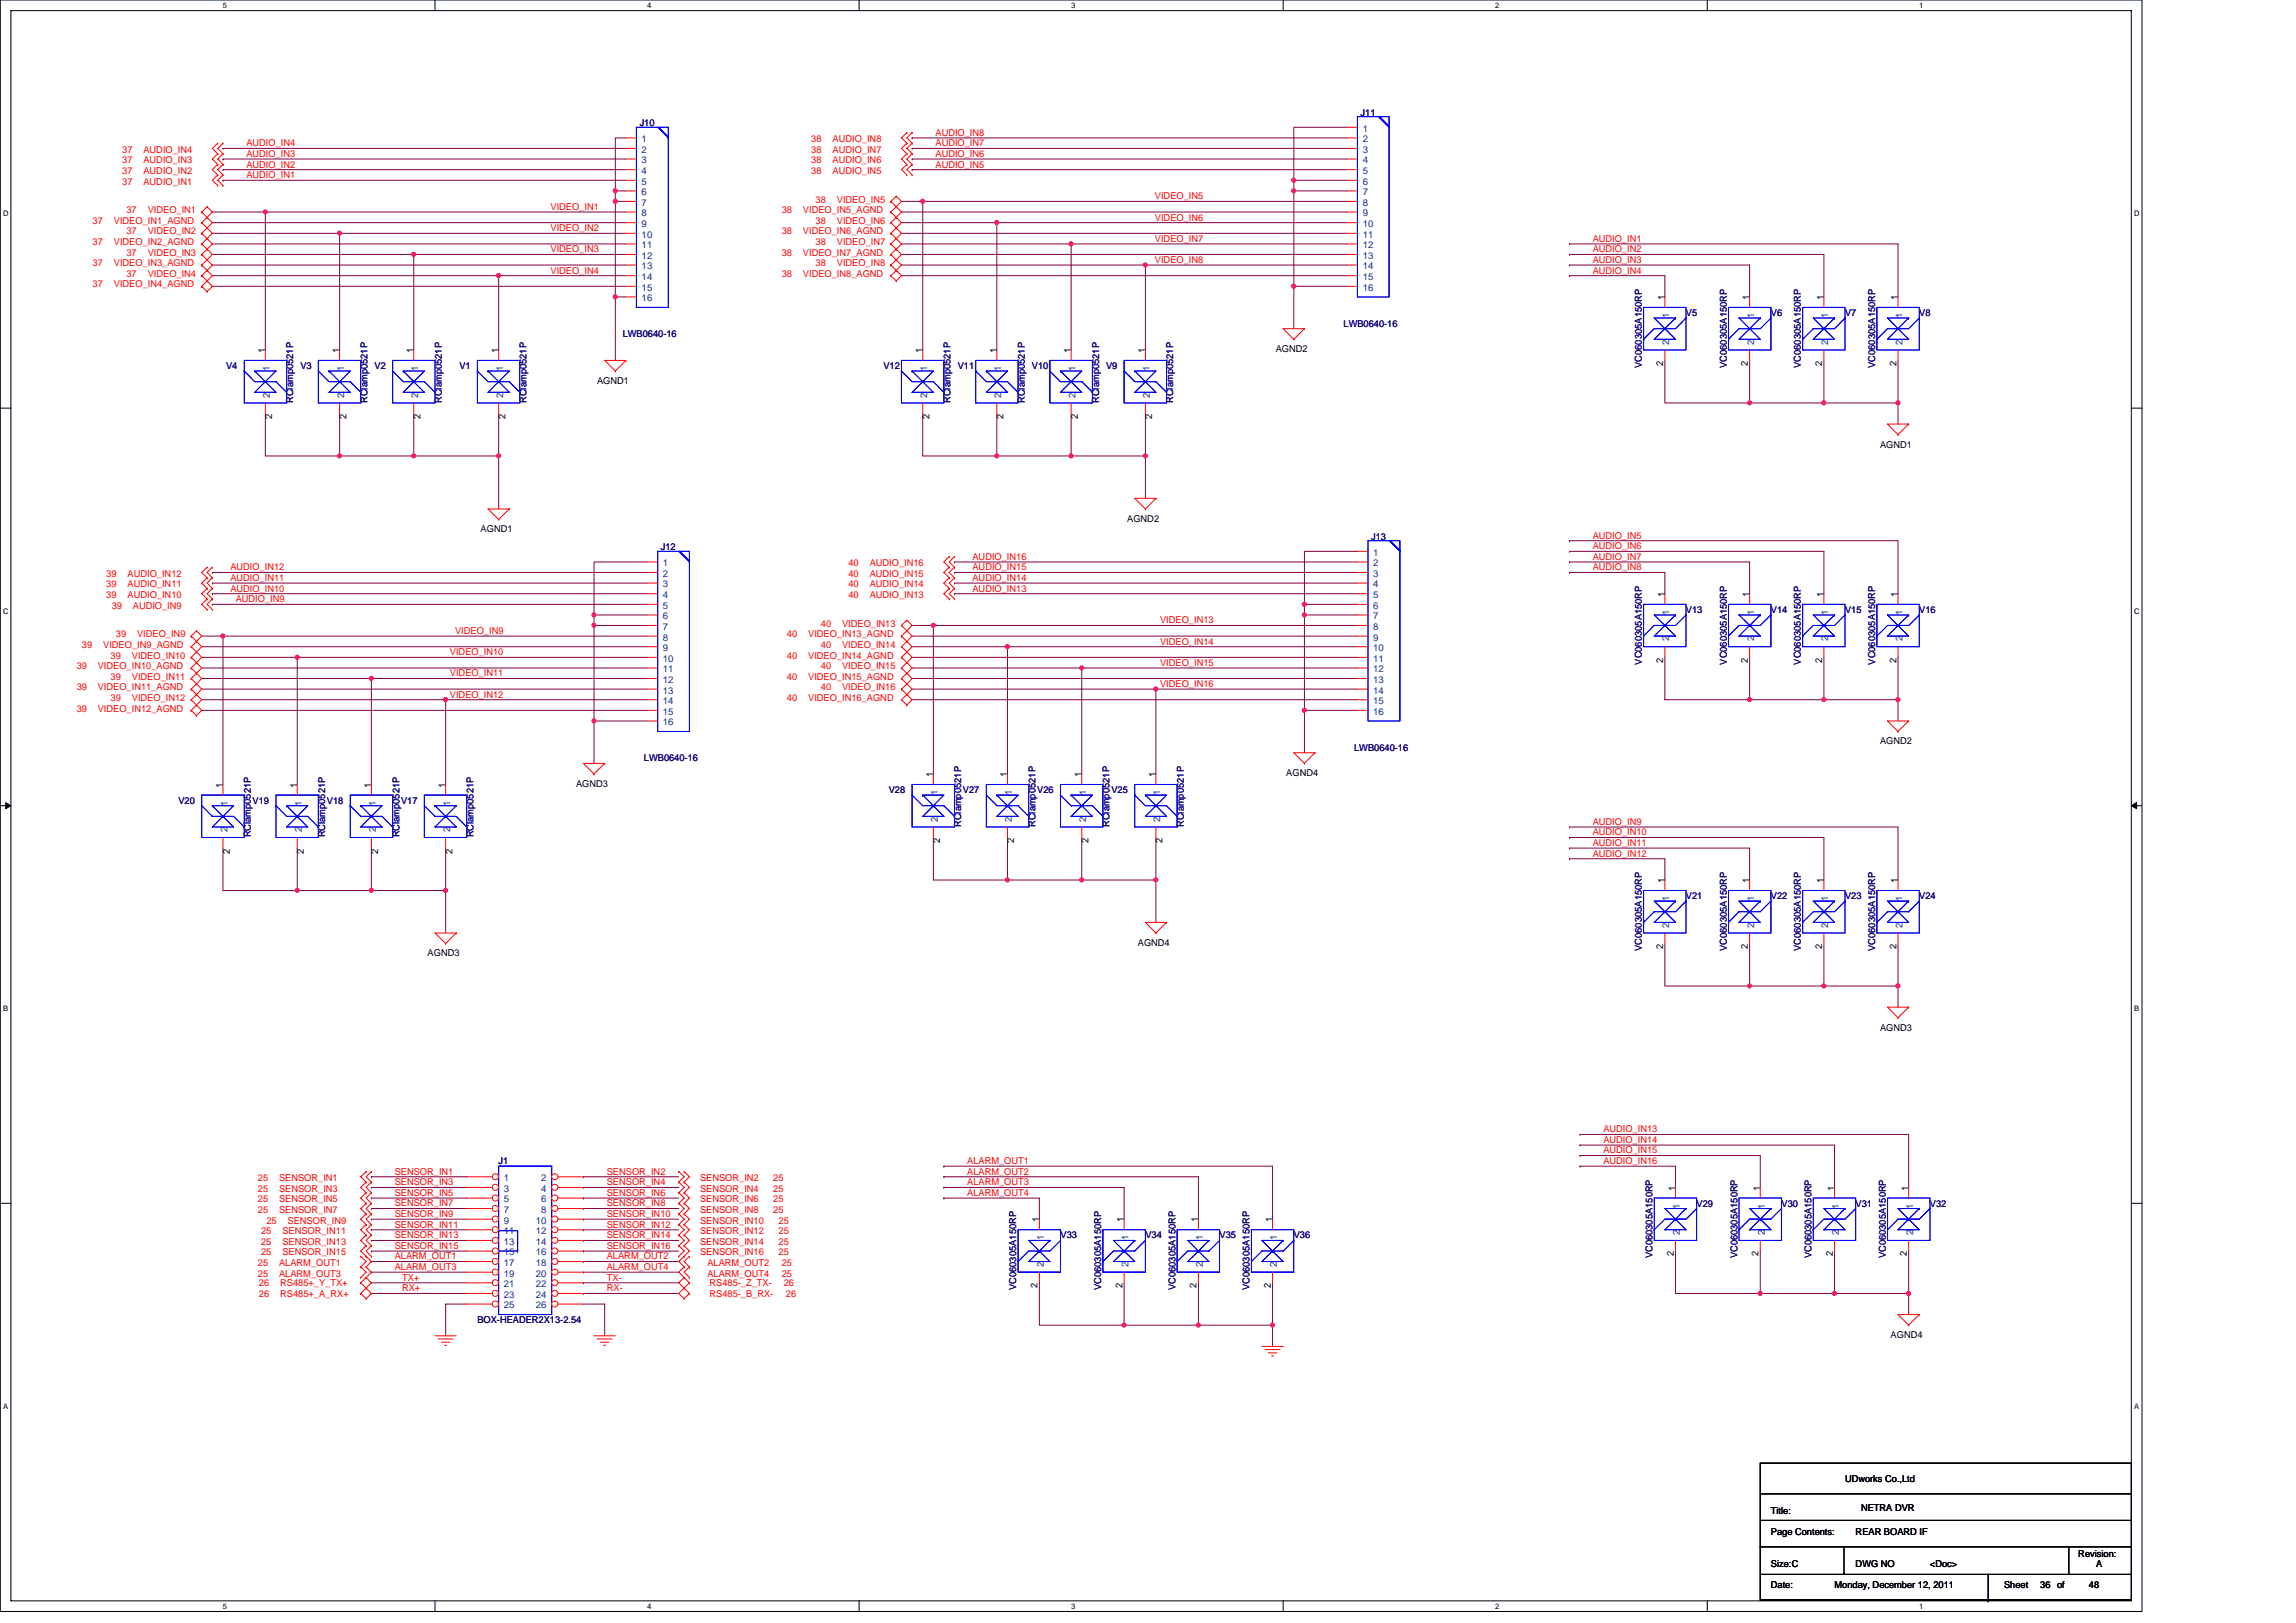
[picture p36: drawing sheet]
<svg xmlns="http://www.w3.org/2000/svg" width="297mm" height="210mm" viewBox="0 0 297 210" stroke-linecap="round" stroke-linejoin="round" font-family="sans-serif">
<defs><g id="words">
<g font-size="1.2" fill="#000080">
<text x="82.8" y="16.3">J10</text>
<text x="176" y="15">J11</text>
<text x="218.1" y="40.9">V5</text>
<text x="229.1" y="40.9">V6</text>
<text x="238.7" y="40.9">V7</text>
<text x="248.3" y="40.9">V8</text>
<text x="29.2" y="47.8">V4</text>
<text x="38.9" y="47.8">V3</text>
<text x="48.5" y="47.8">V2</text>
<text x="59.4" y="47.8">V1</text>
<text x="80.6" y="43.6">LWB0640-16</text>
<text x="114.3" y="47.8">V12</text>
<text x="123.9" y="47.8">V11</text>
<text x="133.5" y="47.8">V10</text>
<text x="143.1" y="47.8">V9</text>
<text x="173.8" y="42.3">LWB0640-16</text>
<text x="212.4" y="47.6" transform="rotate(-90 212.4 47.6)">VC060305A150RP</text>
<text x="223.4" y="47.6" transform="rotate(-90 223.4 47.6)">VC060305A150RP</text>
<text x="233" y="47.6" transform="rotate(-90 233 47.6)">VC060305A150RP</text>
<text x="242.6" y="47.6" transform="rotate(-90 242.6 47.6)">VC060305A150RP</text>
<text x="37.9" y="52.1" transform="rotate(-90 37.9 52.1)">RClamp0521P</text>
<text x="47.5" y="52.1" transform="rotate(-90 47.5 52.1)">RClamp0521P</text>
<text x="57.1" y="52.1" transform="rotate(-90 57.1 52.1)">RClamp0521P</text>
<text x="68.1" y="52.1" transform="rotate(-90 68.1 52.1)">RClamp0521P</text>
<text x="123" y="52.1" transform="rotate(-90 123 52.1)">RClamp0521P</text>
<text x="132.6" y="52.1" transform="rotate(-90 132.6 52.1)">RClamp0521P</text>
<text x="142.2" y="52.1" transform="rotate(-90 142.2 52.1)">RClamp0521P</text>
<text x="151.8" y="52.1" transform="rotate(-90 151.8 52.1)">RClamp0521P</text>
<text x="85.5" y="71.2">J12</text>
<text x="177.4" y="69.8">J13</text>
<text x="218.1" y="79.3">V13</text>
<text x="229.1" y="79.3">V14</text>
<text x="238.7" y="79.3">V15</text>
<text x="248.3" y="79.3">V16</text>
<text x="212.4" y="86" transform="rotate(-90 212.4 86)">VC060305A150RP</text>
<text x="223.4" y="86" transform="rotate(-90 223.4 86)">VC060305A150RP</text>
<text x="233" y="86" transform="rotate(-90 233 86)">VC060305A150RP</text>
<text x="242.6" y="86" transform="rotate(-90 242.6 86)">VC060305A150RP</text>
<text x="83.3" y="98.5">LWB0640-16</text>
<text x="175.2" y="97.1">LWB0640-16</text>
<text x="23.1" y="104">V20</text>
<text x="32.7" y="104">V19</text>
<text x="42.3" y="104">V18</text>
<text x="51.9" y="104">V17</text>
<text x="115" y="102.6">V28</text>
<text x="124.4" y="107" transform="rotate(-90 124.4 107)">RClamp0521P</text>
<text x="124.6" y="102.6">V27</text>
<text x="134" y="107" transform="rotate(-90 134 107)">RClamp0521P</text>
<text x="134.2" y="102.6">V26</text>
<text x="143.5" y="107" transform="rotate(-90 143.5 107)">RClamp0521P</text>
<text x="143.8" y="102.6">V25</text>
<text x="153.2" y="107" transform="rotate(-90 153.2 107)">RClamp0521P</text>
<text x="32.5" y="108.4" transform="rotate(-90 32.5 108.4)">RClamp0521P</text>
<text x="42.1" y="108.4" transform="rotate(-90 42.1 108.4)">RClamp0521P</text>
<text x="51.7" y="108.4" transform="rotate(-90 51.7 108.4)">RClamp0521P</text>
<text x="61.3" y="108.4" transform="rotate(-90 61.3 108.4)">RClamp0521P</text>
<text x="218.1" y="116.3">V21</text>
<text x="229.1" y="116.3">V22</text>
<text x="238.7" y="116.3">V23</text>
<text x="248.3" y="116.3">V24</text>
<text x="212.4" y="123" transform="rotate(-90 212.4 123)">VC060305A150RP</text>
<text x="223.4" y="123" transform="rotate(-90 223.4 123)">VC060305A150RP</text>
<text x="233" y="123" transform="rotate(-90 233 123)">VC060305A150RP</text>
<text x="242.6" y="123" transform="rotate(-90 242.6 123)">VC060305A150RP</text>
<text x="64.5" y="150.6">J1</text>
<text x="137.2" y="160.2">V33</text>
<text x="148.2" y="160.2">V34</text>
<text x="157.8" y="160.2">V35</text>
<text x="167.4" y="160.2">V36</text>
<text x="219.5" y="156.1">V29</text>
<text x="230.5" y="156.1">V30</text>
<text x="240.1" y="156.1">V31</text>
<text x="249.7" y="156.1">V32</text>
<text x="131.5" y="166.9" transform="rotate(-90 131.5 166.9)">VC060305A150RP</text>
<text x="142.5" y="166.9" transform="rotate(-90 142.5 166.9)">VC060305A150RP</text>
<text x="152.1" y="166.9" transform="rotate(-90 152.1 166.9)">VC060305A150RP</text>
<text x="161.7" y="166.9" transform="rotate(-90 161.7 166.9)">VC060305A150RP</text>
<text x="213.8" y="162.8" transform="rotate(-90 213.8 162.8)">VC060305A150RP</text>
<text x="224.8" y="162.8" transform="rotate(-90 224.8 162.8)">VC060305A150RP</text>
<text x="234.4" y="162.8" transform="rotate(-90 234.4 162.8)">VC060305A150RP</text>
<text x="244" y="162.8" transform="rotate(-90 244 162.8)">VC060305A150RP</text>
<text x="61.8" y="171.2">BOX-HEADER2X13-2.54</text>
</g>
<g font-size="1.2" fill="#f00">
<text x="121" y="17.6">AUDIO_IN8</text>
<text x="15.8" y="23.9">37</text>
<text x="15.8" y="22.5">37</text>
<text x="15.8" y="21.1">37</text>
<text x="15.8" y="19.8">37</text>
<text x="18.6" y="23.9">AUDIO_IN1</text>
<text x="18.6" y="22.5">AUDIO_IN2</text>
<text x="18.6" y="21.1">AUDIO_IN3</text>
<text x="18.6" y="19.8">AUDIO_IN4</text>
<text x="31.9" y="23.1">AUDIO_IN1</text>
<text x="31.9" y="21.7">AUDIO_IN2</text>
<text x="31.9" y="20.3">AUDIO_IN3</text>
<text x="31.9" y="18.9">AUDIO_IN4</text>
<text x="105" y="22.5">38</text>
<text x="105" y="21.1">38</text>
<text x="105" y="19.8">38</text>
<text x="105" y="18.4">38</text>
<text x="107.7" y="22.5">AUDIO_IN5</text>
<text x="107.7" y="21.1">AUDIO_IN6</text>
<text x="107.7" y="19.8">AUDIO_IN7</text>
<text x="107.7" y="18.4">AUDIO_IN8</text>
<text x="121" y="21.7">AUDIO_IN5</text>
<text x="121" y="20.3">AUDIO_IN6</text>
<text x="121" y="18.9">AUDIO_IN7</text>
<text x="12" y="29">37</text>
<text x="14.7" y="29">VIDEO_IN1_AGND</text>
<text x="16.4" y="27.6">37</text>
<text x="19.1" y="27.6">VIDEO_IN1</text>
<text x="71.2" y="29.9">VIDEO_IN2</text>
<text x="71.2" y="27.2">VIDEO_IN1</text>
<text x="101.1" y="27.6">38</text>
<text x="103.9" y="27.6">VIDEO_IN5_AGND</text>
<text x="105.5" y="26.2">38</text>
<text x="105.5" y="29">38</text>
<text x="108.3" y="26.2">VIDEO_IN5</text>
<text x="108.3" y="29">VIDEO_IN6</text>
<text x="149.4" y="28.5">VIDEO_IN6</text>
<text x="149.4" y="25.8">VIDEO_IN5</text>
<text x="12" y="31.7">37</text>
<text x="12" y="34.5">37</text>
<text x="14.7" y="31.7">VIDEO_IN2_AGND</text>
<text x="14.7" y="34.5">VIDEO_IN3_AGND</text>
<text x="16.4" y="30.3">37</text>
<text x="16.4" y="33.1">37</text>
<text x="16.4" y="35.8">37</text>
<text x="19.1" y="30.3">VIDEO_IN2</text>
<text x="19.1" y="33.1">VIDEO_IN3</text>
<text x="19.1" y="35.8">VIDEO_IN4</text>
<text x="71.2" y="35.4">VIDEO_IN4</text>
<text x="71.2" y="32.6">VIDEO_IN3</text>
<text x="101.1" y="30.3">38</text>
<text x="101.1" y="33.1">38</text>
<text x="101.1" y="35.8">38</text>
<text x="103.9" y="30.3">VIDEO_IN6_AGND</text>
<text x="103.9" y="33.1">VIDEO_IN7_AGND</text>
<text x="103.9" y="35.8">VIDEO_IN8_AGND</text>
<text x="105.5" y="31.7">38</text>
<text x="105.5" y="34.5">38</text>
<text x="108.3" y="31.7">VIDEO_IN7</text>
<text x="108.3" y="34.5">VIDEO_IN8</text>
<text x="149.4" y="31.3">VIDEO_IN7</text>
<text x="149.4" y="34">VIDEO_IN8</text>
<text x="206.1" y="31.3">AUDIO_IN1</text>
<text x="206.1" y="34">AUDIO_IN3</text>
<text x="206.1" y="35.4">AUDIO_IN4</text>
<text x="206.1" y="32.6">AUDIO_IN2</text>
<text x="12" y="37.2">37</text>
<text x="14.7" y="37.2">VIDEO_IN4_AGND</text>
<text x="206.1" y="69.7">AUDIO_IN5</text>
<text x="206.1" y="71.1">AUDIO_IN6</text>
<text x="13.8" y="77.4">39</text>
<text x="13.8" y="76">39</text>
<text x="13.8" y="74.6">39</text>
<text x="16.5" y="77.4">AUDIO_IN10</text>
<text x="16.5" y="76">AUDIO_IN11</text>
<text x="16.5" y="74.6">AUDIO_IN12</text>
<text x="29.8" y="76.5">AUDIO_IN10</text>
<text x="29.8" y="75.2">AUDIO_IN11</text>
<text x="29.8" y="73.8">AUDIO_IN12</text>
<text x="30.5" y="77.9">AUDIO_IN9</text>
<text x="109.8" y="77.4">40</text>
<text x="109.8" y="76">40</text>
<text x="109.8" y="74.6">40</text>
<text x="109.8" y="73.3">40</text>
<text x="112.5" y="77.4">AUDIO_IN13</text>
<text x="112.5" y="76">AUDIO_IN14</text>
<text x="112.5" y="74.6">AUDIO_IN15</text>
<text x="112.5" y="73.3">AUDIO_IN16</text>
<text x="125.8" y="76.5">AUDIO_IN13</text>
<text x="125.8" y="75.2">AUDIO_IN14</text>
<text x="125.8" y="73.8">AUDIO_IN15</text>
<text x="125.8" y="72.4">AUDIO_IN16</text>
<text x="206.1" y="72.4">AUDIO_IN7</text>
<text x="206.1" y="73.8">AUDIO_IN8</text>
<text x="10.6" y="83.8">39</text>
<text x="13.4" y="83.8">VIDEO_IN9_AGND</text>
<text x="14.5" y="78.8">39</text>
<text x="15" y="82.5">39</text>
<text x="17.2" y="78.8">AUDIO_IN9</text>
<text x="17.7" y="82.5">VIDEO_IN9</text>
<text x="58.9" y="82">VIDEO_IN9</text>
<text x="101.8" y="82.5">40</text>
<text x="104.6" y="82.5">VIDEO_IN13_AGND</text>
<text x="106.2" y="81.1">40</text>
<text x="106.2" y="83.8">40</text>
<text x="108.9" y="81.1">VIDEO_IN13</text>
<text x="108.9" y="83.8">VIDEO_IN14</text>
<text x="150.1" y="83.4">VIDEO_IN14</text>
<text x="150.1" y="80.6">VIDEO_IN13</text>
<text x="9.9" y="86.6">39</text>
<text x="9.9" y="89.3">39</text>
<text x="12.7" y="86.6">VIDEO_IN10_AGND</text>
<text x="12.7" y="89.3">VIDEO_IN11_AGND</text>
<text x="14.3" y="87.9">39</text>
<text x="14.3" y="85.2">39</text>
<text x="17.1" y="87.9">VIDEO_IN11</text>
<text x="17.1" y="85.2">VIDEO_IN10</text>
<text x="58.2" y="87.5">VIDEO_IN11</text>
<text x="58.2" y="84.8">VIDEO_IN10</text>
<text x="101.8" y="85.2">40</text>
<text x="101.8" y="87.9">40</text>
<text x="104.6" y="85.2">VIDEO_IN14_AGND</text>
<text x="104.6" y="87.9">VIDEO_IN15_AGND</text>
<text x="106.2" y="89.3">40</text>
<text x="106.2" y="86.6">40</text>
<text x="108.9" y="89.3">VIDEO_IN16</text>
<text x="108.9" y="86.6">VIDEO_IN15</text>
<text x="150.1" y="88.9">VIDEO_IN16</text>
<text x="150.1" y="86.1">VIDEO_IN15</text>
<text x="9.9" y="92.1">39</text>
<text x="12.7" y="92.1">VIDEO_IN12_AGND</text>
<text x="14.3" y="90.7">39</text>
<text x="17.1" y="90.7">VIDEO_IN12</text>
<text x="58.2" y="90.3">VIDEO_IN12</text>
<text x="101.8" y="90.7">40</text>
<text x="104.6" y="90.7">VIDEO_IN16_AGND</text>
<text x="206.1" y="106.7">AUDIO_IN9</text>
<text x="206.1" y="109.5">AUDIO_IN11</text>
<text x="206.1" y="110.8">AUDIO_IN12</text>
<text x="206.1" y="108.1">AUDIO_IN10</text>
<text x="207.4" y="146.5">AUDIO_IN13</text>
<text x="207.4" y="149.2">AUDIO_IN15</text>
<text x="207.4" y="147.9">AUDIO_IN14</text>
<text x="33.4" y="152.8">25</text>
<text x="33.4" y="154.2">25</text>
<text x="33.4" y="155.6">25</text>
<text x="36.1" y="152.8">SENSOR_IN1</text>
<text x="36.1" y="154.2">SENSOR_IN3</text>
<text x="36.1" y="155.6">SENSOR_IN5</text>
<text x="51.1" y="153.4">SENSOR_IN3</text>
<text x="51.1" y="154.7">SENSOR_IN5</text>
<text x="51.1" y="152">SENSOR_IN1</text>
<text x="78.5" y="153.4">SENSOR_IN4</text>
<text x="78.5" y="154.7">SENSOR_IN6</text>
<text x="78.5" y="152">SENSOR_IN2</text>
<text x="90.6" y="152.8">SENSOR_IN2</text>
<text x="90.6" y="154.2">SENSOR_IN4</text>
<text x="90.6" y="155.6">SENSOR_IN6</text>
<text x="100" y="152.8">25</text>
<text x="100" y="154.2">25</text>
<text x="100" y="155.6">25</text>
<text x="125.1" y="150.6">ALARM_OUT1</text>
<text x="125.1" y="153.4">ALARM_OUT3</text>
<text x="125.1" y="154.7">ALARM_OUT4</text>
<text x="125.1" y="152">ALARM_OUT2</text>
<text x="207.4" y="150.6">AUDIO_IN16</text>
<text x="33.4" y="156.9">25</text>
<text x="33.8" y="159.7">25</text>
<text x="33.8" y="161.1">25</text>
<text x="34.5" y="158.3">25</text>
<text x="36.1" y="156.9">SENSOR_IN7</text>
<text x="36.5" y="159.7">SENSOR_IN11</text>
<text x="36.5" y="161.1">SENSOR_IN13</text>
<text x="37.2" y="158.3">SENSOR_IN9</text>
<text x="51.1" y="156.1">SENSOR_IN7</text>
<text x="51.1" y="157.5">SENSOR_IN9</text>
<text x="51.1" y="158.8">SENSOR_IN11</text>
<text x="51.1" y="160.2">SENSOR_IN13</text>
<text x="51.1" y="161.6">SENSOR_IN15</text>
<text x="78.5" y="156.1">SENSOR_IN8</text>
<text x="78.5" y="158.8">SENSOR_IN12</text>
<text x="78.5" y="160.2">SENSOR_IN14</text>
<text x="78.5" y="161.6">SENSOR_IN16</text>
<text x="78.5" y="157.5">SENSOR_IN10</text>
<text x="90.6" y="156.9">SENSOR_IN8</text>
<text x="90.6" y="159.7">SENSOR_IN12</text>
<text x="90.6" y="161.1">SENSOR_IN14</text>
<text x="90.6" y="158.3">SENSOR_IN10</text>
<text x="100" y="156.9">25</text>
<text x="100.7" y="159.7">25</text>
<text x="100.7" y="161.1">25</text>
<text x="100.7" y="158.3">25</text>
<text x="33.4" y="163.8">25</text>
<text x="33.4" y="165.2">25</text>
<text x="33.5" y="166.4">26</text>
<text x="33.5" y="167.8">26</text>
<text x="33.8" y="162.4">25</text>
<text x="36.1" y="163.8">ALARM_OUT1</text>
<text x="36.1" y="165.2">ALARM_OUT3</text>
<text x="36.3" y="166.4">RS485+_Y_TX+</text>
<text x="36.3" y="167.8">RS485+_A_RX+</text>
<text x="36.5" y="162.4">SENSOR_IN15</text>
<text x="51.1" y="162.9">ALARM_OUT1</text>
<text x="51.1" y="164.3">ALARM_OUT3</text>
<text x="52" y="165.7">TX+</text>
<text x="52" y="167.1">RX+</text>
<text x="78.5" y="162.9">ALARM_OUT2</text>
<text x="78.5" y="164.3">ALARM_OUT4</text>
<text x="78.5" y="165.7">TX-</text>
<text x="78.5" y="167.1">RX-</text>
<text x="90.6" y="162.4">SENSOR_IN16</text>
<text x="91.5" y="163.8">ALARM_OUT2</text>
<text x="91.5" y="165.2">ALARM_OUT4</text>
<text x="91.8" y="166.4">RS485-_Z_TX-</text>
<text x="91.8" y="167.8">RS485-_B_RX-</text>
<text x="100.7" y="162.4">25</text>
<text x="101.1" y="163.8">25</text>
<text x="101.1" y="165.2">25</text>
<text x="101.4" y="166.4">26</text>
<text x="101.7" y="167.8">26</text>
</g>
<g font-size="1.2" fill="#004080">
<text x="176.3" y="17">1</text>
<text x="83" y="18.4">1</text>
<text x="83" y="19.8">2</text>
<text x="83" y="21.1">3</text>
<text x="83" y="22.5">4</text>
<text x="83" y="23.9">5</text>
<text x="176.3" y="18.4">2</text>
<text x="176.3" y="19.8">3</text>
<text x="176.3" y="21.1">4</text>
<text x="176.3" y="22.5">5</text>
<text x="176.3" y="23.9">6</text>
<text x="83" y="25.3">6</text>
<text x="83" y="26.6">7</text>
<text x="83" y="28">8</text>
<text x="83" y="29.4">9</text>
<text x="176.3" y="25.3">7</text>
<text x="176.3" y="26.6">8</text>
<text x="176.3" y="28">9</text>
<text x="176.3" y="29.4">10</text>
<text x="83" y="30.8">10</text>
<text x="83" y="32.1">11</text>
<text x="83" y="33.5">12</text>
<text x="83" y="34.9">13</text>
<text x="176.3" y="30.8">11</text>
<text x="176.3" y="32.1">12</text>
<text x="176.3" y="33.5">13</text>
<text x="176.3" y="34.9">14</text>
<text x="83" y="37.6">15</text>
<text x="83" y="36.2">14</text>
<text x="83" y="39">16</text>
<text x="176.3" y="36.2">15</text>
<text x="176.3" y="37.6">16</text>
<text x="216" y="41.1" transform="rotate(-90 216 41.1)">1</text>
<text x="226.9" y="41.1" transform="rotate(-90 226.9 41.1)">1</text>
<text x="236.5" y="41.1" transform="rotate(-90 236.5 41.1)">1</text>
<text x="246.1" y="41.1" transform="rotate(-90 246.1 41.1)">1</text>
<text x="216" y="44.6" transform="rotate(-90 216 44.6)">2</text>
<text x="226.9" y="44.6" transform="rotate(-90 226.9 44.6)">2</text>
<text x="236.5" y="44.6" transform="rotate(-90 236.5 44.6)">2</text>
<text x="246.1" y="44.6" transform="rotate(-90 246.1 44.6)">2</text>
<text x="34.9" y="51.5" transform="rotate(-90 34.9 51.5)">2</text>
<text x="34.9" y="48" transform="rotate(-90 34.9 48)">1</text>
<text x="44.5" y="51.5" transform="rotate(-90 44.5 51.5)">2</text>
<text x="44.5" y="48" transform="rotate(-90 44.5 48)">1</text>
<text x="54.1" y="51.5" transform="rotate(-90 54.1 51.5)">2</text>
<text x="54.1" y="48" transform="rotate(-90 54.1 48)">1</text>
<text x="65.1" y="51.5" transform="rotate(-90 65.1 51.5)">2</text>
<text x="65.1" y="48" transform="rotate(-90 65.1 48)">1</text>
<text x="119.9" y="51.5" transform="rotate(-90 119.9 51.5)">2</text>
<text x="119.9" y="48" transform="rotate(-90 119.9 48)">1</text>
<text x="129.5" y="51.5" transform="rotate(-90 129.5 51.5)">2</text>
<text x="129.5" y="48" transform="rotate(-90 129.5 48)">1</text>
<text x="139.1" y="51.5" transform="rotate(-90 139.1 51.5)">2</text>
<text x="139.1" y="48" transform="rotate(-90 139.1 48)">1</text>
<text x="148.8" y="51.5" transform="rotate(-90 148.8 51.5)">2</text>
<text x="148.8" y="48" transform="rotate(-90 148.8 48)">1</text>
<text x="177.6" y="71.9">1</text>
<text x="85.8" y="73.3">1</text>
<text x="85.8" y="74.6">2</text>
<text x="85.8" y="76">3</text>
<text x="85.8" y="77.4">4</text>
<text x="177.6" y="73.3">2</text>
<text x="177.6" y="74.6">3</text>
<text x="177.6" y="76">4</text>
<text x="177.6" y="77.4">5</text>
<text x="85.8" y="78.8">5</text>
<text x="85.8" y="80.1">6</text>
<text x="85.8" y="81.5">7</text>
<text x="85.8" y="82.9">8</text>
<text x="177.6" y="78.8">6</text>
<text x="177.6" y="80.1">7</text>
<text x="177.6" y="81.5">8</text>
<text x="177.6" y="82.9">9</text>
<text x="216" y="83" transform="rotate(-90 216 83)">2</text>
<text x="216" y="79.6" transform="rotate(-90 216 79.6)">1</text>
<text x="226.9" y="83" transform="rotate(-90 226.9 83)">2</text>
<text x="226.9" y="79.6" transform="rotate(-90 226.9 79.6)">1</text>
<text x="236.5" y="83" transform="rotate(-90 236.5 83)">2</text>
<text x="236.5" y="79.6" transform="rotate(-90 236.5 79.6)">1</text>
<text x="246.1" y="83" transform="rotate(-90 246.1 83)">2</text>
<text x="246.1" y="79.6" transform="rotate(-90 246.1 79.6)">1</text>
<text x="85.8" y="84.2">9</text>
<text x="85.8" y="85.6">10</text>
<text x="85.8" y="87">11</text>
<text x="85.8" y="88.3">12</text>
<text x="85.8" y="89.7">13</text>
<text x="177.6" y="84.2">10</text>
<text x="177.6" y="85.6">11</text>
<text x="177.6" y="87">12</text>
<text x="177.6" y="88.3">13</text>
<text x="177.6" y="89.7">14</text>
<text x="85.8" y="92.5">15</text>
<text x="85.8" y="91.1">14</text>
<text x="85.8" y="93.9">16</text>
<text x="177.6" y="91.1">15</text>
<text x="177.6" y="92.5">16</text>
<text x="29.4" y="107.7" transform="rotate(-90 29.4 107.7)">2</text>
<text x="29.4" y="104.2" transform="rotate(-90 29.4 104.2)">1</text>
<text x="39" y="107.7" transform="rotate(-90 39 107.7)">2</text>
<text x="39" y="104.2" transform="rotate(-90 39 104.2)">1</text>
<text x="48.6" y="107.7" transform="rotate(-90 48.6 107.7)">2</text>
<text x="48.6" y="104.2" transform="rotate(-90 48.6 104.2)">1</text>
<text x="58.2" y="107.7" transform="rotate(-90 58.2 107.7)">2</text>
<text x="58.2" y="104.2" transform="rotate(-90 58.2 104.2)">1</text>
<text x="121.3" y="106.3" transform="rotate(-90 121.3 106.3)">2</text>
<text x="121.3" y="102.9" transform="rotate(-90 121.3 102.9)">1</text>
<text x="130.9" y="106.3" transform="rotate(-90 130.9 106.3)">2</text>
<text x="130.9" y="102.9" transform="rotate(-90 130.9 102.9)">1</text>
<text x="140.5" y="106.3" transform="rotate(-90 140.5 106.3)">2</text>
<text x="140.5" y="102.9" transform="rotate(-90 140.5 102.9)">1</text>
<text x="150.1" y="106.3" transform="rotate(-90 150.1 106.3)">2</text>
<text x="150.1" y="102.9" transform="rotate(-90 150.1 102.9)">1</text>
<text x="216" y="116.6" transform="rotate(-90 216 116.6)">1</text>
<text x="226.9" y="116.6" transform="rotate(-90 226.9 116.6)">1</text>
<text x="236.5" y="116.6" transform="rotate(-90 236.5 116.6)">1</text>
<text x="246.1" y="116.6" transform="rotate(-90 246.1 116.6)">1</text>
<text x="216" y="120" transform="rotate(-90 216 120)">2</text>
<text x="226.9" y="120" transform="rotate(-90 226.9 120)">2</text>
<text x="236.5" y="120" transform="rotate(-90 236.5 120)">2</text>
<text x="246.1" y="120" transform="rotate(-90 246.1 120)">2</text>
<text x="65.2" y="152.8">1</text>
<text x="65.2" y="154.2">3</text>
<text x="65.2" y="155.6">5</text>
<text x="70" y="152.8">2</text>
<text x="70" y="154.2">4</text>
<text x="70" y="155.6">6</text>
<text x="65.2" y="156.9">7</text>
<text x="65.2" y="158.3">9</text>
<text x="65.2" y="159.7">11</text>
<text x="65.2" y="161.1">13</text>
<text x="69.3" y="158.3">10</text>
<text x="69.3" y="159.7">12</text>
<text x="69.3" y="161.1">14</text>
<text x="70" y="156.9">8</text>
<text x="135" y="160.5" transform="rotate(-90 135 160.5)">1</text>
<text x="146" y="160.5" transform="rotate(-90 146 160.5)">1</text>
<text x="155.6" y="160.5" transform="rotate(-90 155.6 160.5)">1</text>
<text x="165.2" y="160.5" transform="rotate(-90 165.2 160.5)">1</text>
<text x="217.3" y="159.8" transform="rotate(-90 217.3 159.8)">2</text>
<text x="217.3" y="156.4" transform="rotate(-90 217.3 156.4)">1</text>
<text x="228.3" y="159.8" transform="rotate(-90 228.3 159.8)">2</text>
<text x="228.3" y="156.4" transform="rotate(-90 228.3 156.4)">1</text>
<text x="237.9" y="159.8" transform="rotate(-90 237.9 159.8)">2</text>
<text x="237.9" y="156.4" transform="rotate(-90 237.9 156.4)">1</text>
<text x="247.5" y="159.8" transform="rotate(-90 247.5 159.8)">2</text>
<text x="247.5" y="156.4" transform="rotate(-90 247.5 156.4)">1</text>
<text x="65.2" y="162.4">15</text>
<text x="65.2" y="163.8">17</text>
<text x="65.2" y="165.2">19</text>
<text x="65.2" y="166.5">21</text>
<text x="65.2" y="167.9">23</text>
<text x="69.3" y="162.4">16</text>
<text x="69.3" y="163.8">18</text>
<text x="69.3" y="165.2">20</text>
<text x="69.3" y="166.5">22</text>
<text x="69.3" y="167.9">24</text>
<text x="135" y="163.9" transform="rotate(-90 135 163.9)">2</text>
<text x="146" y="163.9" transform="rotate(-90 146 163.9)">2</text>
<text x="155.6" y="163.9" transform="rotate(-90 155.6 163.9)">2</text>
<text x="165.2" y="163.9" transform="rotate(-90 165.2 163.9)">2</text>
<text x="65.2" y="169.3">25</text>
<text x="69.3" y="169.3">26</text>
</g>
<g font-size="1.2">
<text x="215.4" y="38.8" transform="rotate(-90 215.4 38.8)">1</text>
<text x="226.3" y="38.8" transform="rotate(-90 226.3 38.8)">1</text>
<text x="235.9" y="38.8" transform="rotate(-90 235.9 38.8)">1</text>
<text x="245.5" y="38.8" transform="rotate(-90 245.5 38.8)">1</text>
<text x="34.3" y="45.7" transform="rotate(-90 34.3 45.7)">1</text>
<text x="43.9" y="45.7" transform="rotate(-90 43.9 45.7)">1</text>
<text x="53.5" y="45.7" transform="rotate(-90 53.5 45.7)">1</text>
<text x="64.5" y="45.7" transform="rotate(-90 64.5 45.7)">1</text>
<text x="119.4" y="45.7" transform="rotate(-90 119.4 45.7)">1</text>
<text x="128.9" y="45.7" transform="rotate(-90 128.9 45.7)">1</text>
<text x="138.6" y="45.7" transform="rotate(-90 138.6 45.7)">1</text>
<text x="148.2" y="45.7" transform="rotate(-90 148.2 45.7)">1</text>
<text x="165.1" y="45.6">AGND2</text>
<text x="215.2" y="47.3" transform="rotate(-90 215.2 47.3)">2</text>
<text x="226.1" y="47.3" transform="rotate(-90 226.1 47.3)">2</text>
<text x="235.7" y="47.3" transform="rotate(-90 235.7 47.3)">2</text>
<text x="245.3" y="47.3" transform="rotate(-90 245.3 47.3)">2</text>
<text x="77.3" y="49.7">AGND1</text>
<text x="35.2" y="54.2" transform="rotate(-90 35.2 54.2)">2</text>
<text x="44.8" y="54.2" transform="rotate(-90 44.8 54.2)">2</text>
<text x="54.4" y="54.2" transform="rotate(-90 54.4 54.2)">2</text>
<text x="65.4" y="54.2" transform="rotate(-90 65.4 54.2)">2</text>
<text x="120.2" y="54.2" transform="rotate(-90 120.2 54.2)">2</text>
<text x="129.8" y="54.2" transform="rotate(-90 129.8 54.2)">2</text>
<text x="139.4" y="54.2" transform="rotate(-90 139.4 54.2)">2</text>
<text x="149.1" y="54.2" transform="rotate(-90 149.1 54.2)">2</text>
<text x="243.2" y="57.9">AGND1</text>
<text x="62.2" y="68.9">AGND1</text>
<text x="145.8" y="67.5">AGND2</text>
<text x="215.4" y="77.2" transform="rotate(-90 215.4 77.2)">1</text>
<text x="226.3" y="77.2" transform="rotate(-90 226.3 77.2)">1</text>
<text x="235.9" y="77.2" transform="rotate(-90 235.9 77.2)">1</text>
<text x="245.5" y="77.2" transform="rotate(-90 245.5 77.2)">1</text>
<text x="215.2" y="85.7" transform="rotate(-90 215.2 85.7)">2</text>
<text x="226.1" y="85.7" transform="rotate(-90 226.1 85.7)">2</text>
<text x="235.7" y="85.7" transform="rotate(-90 235.7 85.7)">2</text>
<text x="245.3" y="85.7" transform="rotate(-90 245.3 85.7)">2</text>
<text x="28.8" y="101.9" transform="rotate(-90 28.8 101.9)">1</text>
<text x="38.4" y="101.9" transform="rotate(-90 38.4 101.9)">1</text>
<text x="48" y="101.9" transform="rotate(-90 48 101.9)">1</text>
<text x="57.6" y="101.9" transform="rotate(-90 57.6 101.9)">1</text>
<text x="74.5" y="101.8">AGND3</text>
<text x="120.7" y="100.5" transform="rotate(-90 120.7 100.5)">1</text>
<text x="130.3" y="100.5" transform="rotate(-90 130.3 100.5)">1</text>
<text x="139.9" y="100.5" transform="rotate(-90 139.9 100.5)">1</text>
<text x="149.5" y="100.5" transform="rotate(-90 149.5 100.5)">1</text>
<text x="166.4" y="100.4">AGND4</text>
<text x="243.2" y="96.3">AGND2</text>
<text x="29.7" y="110.4" transform="rotate(-90 29.7 110.4)">2</text>
<text x="39.3" y="110.4" transform="rotate(-90 39.3 110.4)">2</text>
<text x="48.9" y="110.4" transform="rotate(-90 48.9 110.4)">2</text>
<text x="58.5" y="110.4" transform="rotate(-90 58.5 110.4)">2</text>
<text x="121.6" y="109.1" transform="rotate(-90 121.6 109.1)">2</text>
<text x="131.2" y="109.1" transform="rotate(-90 131.2 109.1)">2</text>
<text x="140.8" y="109.1" transform="rotate(-90 140.8 109.1)">2</text>
<text x="150.4" y="109.1" transform="rotate(-90 150.4 109.1)">2</text>
<text x="215.4" y="114.3" transform="rotate(-90 215.4 114.3)">1</text>
<text x="226.3" y="114.3" transform="rotate(-90 226.3 114.3)">1</text>
<text x="235.9" y="114.3" transform="rotate(-90 235.9 114.3)">1</text>
<text x="245.5" y="114.3" transform="rotate(-90 245.5 114.3)">1</text>
<text x="55.3" y="123.7">AGND3</text>
<text x="147.2" y="122.4">AGND4</text>
<text x="215.2" y="122.8" transform="rotate(-90 215.2 122.8)">2</text>
<text x="226.1" y="122.8" transform="rotate(-90 226.1 122.8)">2</text>
<text x="235.7" y="122.8" transform="rotate(-90 235.7 122.8)">2</text>
<text x="245.3" y="122.8" transform="rotate(-90 245.3 122.8)">2</text>
<text x="243.2" y="133.3">AGND3</text>
<text x="216.7" y="154.1" transform="rotate(-90 216.7 154.1)">1</text>
<text x="227.7" y="154.1" transform="rotate(-90 227.7 154.1)">1</text>
<text x="237.3" y="154.1" transform="rotate(-90 237.3 154.1)">1</text>
<text x="246.9" y="154.1" transform="rotate(-90 246.9 154.1)">1</text>
<text x="134.4" y="158.2" transform="rotate(-90 134.4 158.2)">1</text>
<text x="145.4" y="158.2" transform="rotate(-90 145.4 158.2)">1</text>
<text x="155" y="158.2" transform="rotate(-90 155 158.2)">1</text>
<text x="164.6" y="158.2" transform="rotate(-90 164.6 158.2)">1</text>
<text x="134.2" y="166.6" transform="rotate(-90 134.2 166.6)">2</text>
<text x="145.2" y="166.6" transform="rotate(-90 145.2 166.6)">2</text>
<text x="154.8" y="166.6" transform="rotate(-90 154.8 166.6)">2</text>
<text x="164.4" y="166.6" transform="rotate(-90 164.4 166.6)">2</text>
<text x="216.5" y="162.5" transform="rotate(-90 216.5 162.5)">2</text>
<text x="227.5" y="162.5" transform="rotate(-90 227.5 162.5)">2</text>
<text x="237.1" y="162.5" transform="rotate(-90 237.1 162.5)">2</text>
<text x="246.7" y="162.5" transform="rotate(-90 246.7 162.5)">2</text>
<text x="244.6" y="173.1">AGND4</text>
<text x="238.7" y="191.8">UDworks Co.,Ltd</text>
<text x="229.1" y="195.9">Title:</text>
<text x="240.8" y="195.5">NETRA DVR</text>
<text x="229.1" y="202.8">Size:C</text>
<text x="229.1" y="198.6">Page Contents:</text>
<text x="240.1" y="202.8">DWG NO</text>
<text x="240.1" y="198.6">REAR BOARD IF</text>
<text x="249.7" y="202.8">&lt;Doc&gt;</text>
<text x="268.9" y="201.4">Revision:</text>
<text x="271.2" y="202.8">A</text>
<text x="229.1" y="205.5">Date:</text>
<text x="237.3" y="205.5">Monday, December 12, 2011</text>
<text x="259.3" y="205.5">Sheet</text>
<text x="263.9" y="205.5">36 of</text>
<text x="270.3" y="205.5">48</text>
</g>
<g font-size="1">
<text x="28.8" y="1">5</text>
<text x="83.7" y="1">4</text>
<text x="138.6" y="1">3</text>
<text x="193.4" y="1">2</text>
<text x="248.3" y="1">1</text>
<text x=".4" y="28">D</text>
<text x="276.1" y="28">D</text>
<text x=".4" y="79.4">C</text>
<text x="276.1" y="79.4">C</text>
<text x=".4" y="130.9">B</text>
<text x="276.1" y="130.9">B</text>
<text x=".4" y="182.3">A</text>
<text x="276.1" y="182.3">A</text>
<text x="28.8" y="208.2">5</text>
<text x="83.7" y="208.2">4</text>
<text x="138.6" y="208.2">3</text>
<text x="193.4" y="208.2">2</text>
<text x="248.3" y="208.2">1</text>
</g>
</g></defs>
<path d="M0 0h277.1v208.5h-277.1zM1.4 1.4h274.3v205.7h-274.3z" fill="none" stroke="#000" stroke-width=".13"/>
<g fill="#fff">
<path d="M28.8 .1h.6v1.1h-.6z"/>
<path d="M28.8 207.3h.6v1.1h-.6z"/>
</g>
<path d="M56.3 0v1.4M56.3 207.1v1.4" fill="none" stroke="#000" stroke-width=".13"/>
<g fill="#fff">
<path d="M83.7 .1h.6v1.1h-.6z"/>
<path d="M83.7 207.3h.6v1.1h-.6z"/>
</g>
<path d="M111.1 0v1.4M111.1 207.1v1.4" fill="none" stroke="#000" stroke-width=".13"/>
<g fill="#fff">
<path d="M138.6 .1h.5v1.1h-.5z"/>
<path d="M138.6 207.3h.5v1.1h-.5z"/>
</g>
<path d="M166 0v1.4M166 207.1v1.4" fill="none" stroke="#000" stroke-width=".13"/>
<g fill="#fff">
<path d="M193.4 .1h.6v1.1h-.6z"/>
<path d="M193.4 207.3h.6v1.1h-.6z"/>
</g>
<path d="M220.9 0v1.4M220.9 207.1v1.4" fill="none" stroke="#000" stroke-width=".13"/>
<g fill="#fff">
<path d="M248.3 .1h.6v1.1h-.6z"/>
<path d="M248.3 207.3h.6v1.1h-.6z"/>
<path d="M.4 27.1h.7v1.1h-.7z"/>
<path d="M276.1 27.1h.7v1.1h-.7z"/>
<path d="M.4 78.5h.7v1.1h-.7z"/>
<path d="M276.1 78.5h.7v1.1h-.7z"/>
</g>
<path d="M0 52.8h1.4M275.7 52.8h1.4" fill="none" stroke="#000" stroke-width=".13"/>
<g fill="#fff">
<path d="M.4 130h.7v1.1h-.7z"/>
<path d="M276.1 130h.7v1.1h-.7z"/>
</g>
<path d="M0 104.2h1.4M275.7 104.2h1.4" fill="none" stroke="#000" stroke-width=".13"/>
<path d="M.7 103.8l.7 .4-.7 .4zM275.7 104.2l.7-.4v.8z" fill="#000" stroke="#000" stroke-width=".13"/>
<g fill="#fff">
<path d="M.4 181.4h.7v1.1h-.7z"/>
<path d="M276.1 181.4h.7v1.1h-.7z"/>
</g>
<path d="M0 155.7h1.4M275.7 155.7h1.4M227.7 189.3h48v17.7h-48zM227.7 193.3h48M227.9 196.7h47.8M227.7 200.1h.1M227.7 200.1h48M227.9 203.7h47.8M238.6 200.1v3.6M257.2 207.1h.1M257.2 203.7v3.4M267.6 200.1v3.6" fill="none" stroke="#000" stroke-width=".13"/>
<g fill="none" stroke="#800040" stroke-width=".13">
<path d="M28.8 19.2h.1M28.8 19.2h52.2M81 17.8h-1.4v6.9M118 19.2h.1M118 17.8h.1M118 19.2h56.2M118 17.8h56.2M174.2 16.5h-6.8v6.8M27.5 28.8h53.5M27.5 32.9h26M27.5 37h53.5M27.5 31.6h53.5"/>
<path d="M27.5 34.3h53.5M27.5 27.4h6.8M27.5 30.2h16.4M27.5 35.7h37M28.8 23.3h.1M28.8 21.9h.1M28.8 20.6h.1M28.8 23.3h52.2M28.8 21.9h52.2M28.8 20.6h52.2M34.3 27.4h.1M34.3 27.4h46.7"/>
<path d="M34.3 27.4v17.9M43.9 30.2h.1M43.9 30.2v15.1M43.9 30.2h37.1M53.5 32.9h.1M53.5 32.9v12.4M53.5 32.9h27.5M64.5 35.7h.1M64.5 35.7v9.6M64.5 35.7h16.5M79.6 26.1h1.4M79.6 38.4h.1"/>
<path d="M79.6 38.4h1.4M79.6 26.1h.1M79.6 24.7h.1M79.6 26.1v20.5M81 24.7h-1.4v1.4M116.6 27.4h57.6M116.6 30.2h57.6M116.6 32.9h57.6M116.6 35.7h57.6M116.6 34.3h31.6M116.6 31.6h22M116.6 28.8h12.4"/>
<path d="M116.6 26.1h2.8M118 21.9h.1M118 20.6h.1M118 21.9h56.2M118 20.6h56.2M119.4 26.1h.1M119.4 26.1v19.2M119.4 26.1h54.8M129 28.8v16.5M129 28.8h.1M129 28.8h45.2M138.6 31.6h.1"/>
<path d="M138.6 31.6v13.7M138.6 31.6h35.6M148.2 34.3h.1M148.2 34.3v11M148.2 34.3h26M167.4 24.7h6.8M167.4 24.7h.1M167.4 37h.1M167.4 37h6.8M167.4 23.3h.1M167.4 24.7v17.8M174.2 23.3h-6.8v1.4"/>
<path d="M203 31.6h.1M203 34.3h23.4v4.1M203 35.7h12.4v2.7M203 31.6h42.6v6.8M203 32.9h33v5.5M203 34.3h.1M203 35.7h.1M203 32.9h.1M34.3 53.5v5.5h9.6M43.9 53.5v5.5M43.9 59h.1M43.9 59h20.6"/>
<path d="M53.5 59h.1M53.5 53.5v5.5M64.5 59h.1M64.5 53.5v5.5M64.5 59v6.8M119.4 53.5v5.5h9.6M129 59h.1M129 53.5v5.5M129 59h19.2M138.6 59h.1M138.6 53.5v5.5M148.2 59h.1"/>
<path d="M148.2 53.5v5.5M148.2 59v5.5M215.4 46.6v5.5h11M226.4 52.1h.1M226.4 46.6v5.5M226.4 52.1h19.2M236 46.6v5.5M236 52.1h.1M245.6 46.6v5.5M245.6 52.1v2.8M27.5 78.2h.1M27.5 76.8h.1"/>
<path d="M27.5 75.4h.1M27.5 74.1h.1M27.5 74.1h56.2M27.5 78.2h56.2M27.5 76.8h56.2M27.5 75.4h56.2M76.9 79.6h.1M83.7 72.7h-6.8v6.9M83.7 79.6h-6.8v1.3M123.5 76.8h.1M123.5 75.4h.1M123.5 74.1h.1"/>
<path d="M123.5 72.7h.1M123.5 72.7h52.1M123.5 74.1h52.1M123.5 76.8h52.1M123.5 75.4h52.1M168.8 79.6v12.3M168.8 79.6h.1M168.8 78.2h.1M168.8 79.6h6.8M175.6 71.3h-6.8v6.9M175.6 78.2h-6.8v1.4M203 70h.1"/>
<path d="M203 74.1h12.4v2.7M203 72.7h23.4v4.1M203 71.3h33v5.5M203 70h42.6v6.8M203 72.7h.1M203 74.1h.1M203 71.3h.1M26.1 83.7h57.6M26.1 86.4h57.6M26.1 89.2h57.6M26.1 91.9h57.6M26.1 82.3h2.7"/>
<path d="M26.1 85h12.4M26.1 90.5h31.6M26.1 87.8h21.9M28.8 82.3v19.2M28.8 82.3h.1M28.8 82.3h54.9M38.5 85h.1M38.5 85v16.5M38.5 85h45.2M48 87.8h.1M48 87.8v13.7M48 87.8h35.7"/>
<path d="M57.7 90.5h.1M57.7 90.5v11M57.7 90.5h26M76.9 80.9h6.8M76.9 80.9v12.4M76.9 93.3h.1M76.9 93.3h6.8M76.9 80.9h.1M76.9 93.3v5.5M118 87.8h57.6M118 85h57.6M118 82.3h57.6"/>
<path d="M118 90.5h57.6M118 89.2h31.5M118 80.9h2.8M118 86.4h22M118 83.7h12.3M120.8 80.9h.1M120.8 80.9v19.2M120.8 80.9h54.8M130.3 83.7v16.4M130.3 83.7h.1M130.3 83.7h45.3M140 86.4h.1"/>
<path d="M140 86.4v13.7M140 86.4h35.6M149.5 89.2h.1M149.5 89.2v10.9M149.5 89.2h26.1M168.8 91.9h.1M168.8 91.9h6.8M168.8 91.9v5.5M215.4 85v5.5h11M226.4 90.5h.1M226.4 85v5.5M226.4 90.5h19.2"/>
<path d="M236 90.5h.1M236 85v5.5M245.6 85v5.5M245.6 90.5v2.8M28.8 109.7v5.5h9.7M38.5 115.2h.1M38.5 109.7v5.5M38.5 115.2h19.2M48 109.7v5.5M48 115.2h.1M57.7 115.2h.1M57.7 109.7v5.5"/>
<path d="M57.7 115.2v5.5M120.8 108.4v5.5h9.5M130.3 113.9h.1M130.3 108.4v5.5M130.3 113.9h19.2M140 113.9h.1M140 108.4v5.5M149.5 113.9h.1M149.5 108.4v5.5M149.5 113.9v5.4M203 107h.1M203 109.7h23.4v4.2"/>
<path d="M203 111.1h12.4v2.8M203 107h42.6v6.9M203 108.4h33v5.5M203 109.7h.1M203 111.1h.1M203 108.4h.1M215.4 122.1v5.5h11M226.4 127.6h.1M226.4 122.1v5.5M226.4 127.6h19.2M236 122.1v5.5M236 127.6h.1"/>
<path d="M245.6 122.1v5.5M245.6 127.6v2.7M48 153.6h.1M48 156.4h.1M48 155h.1M48 152.3h.1M48 157.7h.1M48 159.1h.1M48 153.6h12.4M48 155h12.4M48 152.3h12.4M48 156.4h12.4"/>
<path d="M48 157.7h12.4M48 159.1h12.4M75.5 153.6h.1M75.5 155h.1M75.5 152.3h.1M75.5 156.4h.1M75.5 159.1h.1M75.5 157.7h.1M75.5 153.6h12.3M75.5 155h12.3M75.5 152.3h12.3M75.5 156.4h12.3"/>
<path d="M75.5 157.7h12.3M75.5 159.1h12.3M122.1 150.9h.1M122.1 153.6h23.3v4.1M122.1 155h12.4v2.7M122.1 150.9h42.5v6.8M122.1 152.3h32.9v5.4M122.1 153.6h.1M122.1 155h.1M122.1 152.3h.1M204.4 146.8h.1M204.4 149.5h.1"/>
<path d="M204.4 148.1h32.9v5.5M204.4 146.8h42.5v6.8M204.4 150.9h12.4v2.7M204.4 149.5h23.3v4.1M204.4 148.1h.1M204.4 150.9h.1M48 163.2h.1M48 164.6h.1M48 166h.1M48 160.5h.1M48 161.9h.1M48 167.3h.1"/>
<path d="M48 167.3h12.4M48 163.2h12.4M48 164.6h12.4M48 166h12.4M48 160.5h12.4M48 161.9h12.4M60.4 168.7h-2.7v4.1M75.5 168.7h2.7v4.1M75.5 163.2h.1M75.5 164.6h.1M75.5 166h.1M75.5 160.5h.1"/>
<path d="M75.5 161.9h.1M75.5 167.3h.1M75.5 167.3h12.3M75.5 163.2h12.3M75.5 164.6h12.3M75.5 166h12.3M75.5 160.5h12.3M75.5 161.9h12.3M134.5 166v5.4h10.9M145.4 171.4h.1M145.4 166v5.4M145.4 171.4h19.2"/>
<path d="M155 166v5.4M155 171.4h.1M164.6 166v5.4M164.6 171.4v2.8M216.8 161.9v5.4h10.9M227.7 167.3h.1M227.7 161.9v5.4M227.7 167.3h19.2M237.3 161.9v5.4M237.3 167.3h.1M246.9 161.9v5.4M246.9 167.3v2.8"/>
</g>
<g fill="#f0f" stroke="#f0f" stroke-width=".13">
<circle cx="79.6" cy="38.4" r=".27"/>
<circle cx="64.5" cy="59" r=".27"/>
<circle cx="53.5" cy="59" r=".27"/>
<circle cx="226.3" cy="90.5" r=".27"/>
<circle cx="245.5" cy="90.5" r=".27"/>
<circle cx="235.9" cy="90.5" r=".27"/>
<circle cx="138.6" cy="31.5" r=".27"/>
<circle cx="64.5" cy="35.7" r=".27"/>
<circle cx="148.2" cy="59" r=".27"/>
<circle cx="148.2" cy="34.3" r=".27"/>
<circle cx="53.5" cy="32.9" r=".27"/>
<circle cx="43.9" cy="30.2" r=".27"/>
<circle cx="226.3" cy="52.1" r=".27"/>
<circle cx="245.5" cy="52.1" r=".27"/>
<circle cx="235.9" cy="52.1" r=".27"/>
<circle cx="167.4" cy="24.7" r=".27"/>
<circle cx="167.4" cy="37" r=".27"/>
<circle cx="34.3" cy="27.4" r=".27"/>
<circle cx="145.4" cy="171.4" r=".27"/>
<circle cx="164.6" cy="171.4" r=".27"/>
<circle cx="155" cy="171.4" r=".27"/>
<circle cx="129" cy="28.8" r=".27"/>
<circle cx="129" cy="59" r=".27"/>
<circle cx="119.4" cy="26" r=".27"/>
<circle cx="138.6" cy="59" r=".27"/>
<circle cx="79.6" cy="26" r=".27"/>
<circle cx="57.6" cy="115.2" r=".27"/>
<circle cx="48" cy="87.8" r=".27"/>
<circle cx="57.6" cy="90.5" r=".27"/>
<circle cx="76.8" cy="93.3" r=".27"/>
<circle cx="38.4" cy="115.2" r=".27"/>
<circle cx="38.4" cy="85" r=".27"/>
<circle cx="28.8" cy="82.3" r=".27"/>
<circle cx="48" cy="115.2" r=".27"/>
<circle cx="149.5" cy="113.8" r=".27"/>
<circle cx="168.7" cy="91.9" r=".27"/>
<circle cx="168.7" cy="79.6" r=".27"/>
<circle cx="149.5" cy="89.1" r=".27"/>
<circle cx="139.9" cy="86.4" r=".27"/>
<circle cx="130.3" cy="83.7" r=".27"/>
<circle cx="130.3" cy="113.8" r=".27"/>
<circle cx="120.7" cy="80.9" r=".27"/>
<circle cx="139.9" cy="113.8" r=".27"/>
<circle cx="226.3" cy="127.6" r=".27"/>
<circle cx="245.5" cy="127.6" r=".27"/>
<circle cx="235.9" cy="127.6" r=".27"/>
<circle cx="227.7" cy="167.3" r=".27"/>
<circle cx="246.9" cy="167.3" r=".27"/>
<circle cx="237.3" cy="167.3" r=".27"/>
<circle cx="43.9" cy="59" r=".27"/>
<circle cx="167.4" cy="23.3" r=".27"/>
<circle cx="168.7" cy="78.2" r=".27"/>
<circle cx="79.6" cy="24.7" r=".27"/>
<circle cx="76.8" cy="79.6" r=".27"/>
<circle cx="76.8" cy="80.9" r=".27"/>
</g>
<g fill="none" stroke="#f00" stroke-width=".13">
<path d="M28.2 19.9h.1M28.2 18.5h.1M28.2 19.9l-.7 .7 .7 .7M28.2 18.5l-.7 .7 .7 .7M28.8 19.9h.1M28.8 18.5h.1M28.8 19.9l-.6 .7 .6 .7M28.8 18.5l-.6 .7 .6 .7M81 17.8h1.3M81 19.2h1.3M117.3 19.9h.1M117.3 18.5h.1"/>
<path d="M117.3 17.1h.1M117.3 19.9l-.7 .7 .7 .7M117.3 18.5l-.7 .7 .7 .7M117.3 17.1l-.7 .7 .7 .7M118 19.9h.1M118 18.5h.1M118 17.1h.1M118 19.9l-.7 .7 .7 .7M118 18.5l-.7 .7 .7 .7M118 17.1l-.7 .7 .7 .7M174.2 16.5h1.4M174.2 17.8h1.4"/>
<path d="M174.2 19.2h1.4M26.1 28.8h.1M26.1 27.4h.1M26.1 30.2h.1M26.1 32.9h.1M26.1 35.7h.1M26.1 31.6h.1M26.1 34.3h.1M26.1 37h.1M26.1 27.4l1.4 1.4-1.4 1.4M26.1 28.8l.7 .7M26.1 30.2l.7 .7"/>
<path d="M26.1 32.9l1.4 1.4-.7 .7M26.1 34.3l1.4 1.4-1.4 1.3M26.1 35.7l.7 .6M26.1 31.6l.7 .6M26.1 37l.7 .7M26.8 28.1h.1M26.8 29.5h.1M26.8 26.8h.1M26.8 30.9h.1M26.8 32.2h.1M26.8 33.6h.1M26.8 35h.1"/>
<path d="M26.8 36.3h.1M26.8 37.7h.1M26.8 28.1l-.7 .7M26.8 26.8l.7 .6-.7 .7M26.8 26.8l-.7 .6M26.8 29.5l.7 .7-1.4 1.4M26.8 32.2l.7 .7-.7 .7M26.8 32.2l-.7 .7M26.8 35l-.7 .7M26.8 30.9l.7 .7-.7 .6M26.8 33.6l-.7 .7M26.8 36.3l.7 .7-.7 .7"/>
<path d="M28.2 22.6h.1M28.2 24h.1M28.2 21.3h.1M28.2 22.6l-.7 .7 .7 .7M28.2 21.3l-.7 .6 .7 .7M28.8 22.6h.1M28.8 24h.1M28.8 21.3h.1M28.8 22.6l-.6 .7 .6 .7M28.8 21.3l-.6 .6 .6 .7M81 20.6h1.3M81 21.9h1.3"/>
<path d="M81 23.3h1.3M81 24.7h1.3M81 26.1h1.3M81 27.4h1.3M81 28.8h1.3M81 30.2h1.3M81 31.6h1.3M81 32.9h1.3M81 35.7h1.3M81 34.3h1.3M81 37h1.3M81 38.4h1.3"/>
<path d="M115.2 27.4h.1M115.2 30.2h.1M115.2 26.1h.1M115.2 32.9h.1M115.2 28.8h.1M115.2 31.6h.1M115.2 34.3h.1M115.2 35.7h.1M115.2 26.1l1.4 1.3-.7 .7M115.2 27.4l.7 .7M115.2 30.2l.7 .7M115.2 32.9l.7 .7"/>
<path d="M115.2 28.8l.7 .7M115.2 31.6l.7 .6M115.2 34.3l1.4 1.4-.7 .6M115.2 35.7l.7 .6M115.9 26.8h.1M115.9 28.1h.1M115.9 29.5h.1M115.9 30.9h.1M115.9 25.4h.1M115.9 32.2h.1M115.9 33.6h.1M115.9 35h.1"/>
<path d="M115.9 36.3h.1M115.9 26.8l-.7 .6M115.9 29.5l.7 .7-1.4 1.4M115.9 28.1l.7 .7-1.4 1.4M115.9 25.4l.7 .7-.7 .7M115.9 25.4l-.7 .7M115.9 32.2l.7 .7-.7 .7M115.9 32.2l-.7 .7M115.9 28.1l-.7 .7M115.9 30.9l.7 .7-.7 .6M115.9 33.6l.7 .7-.7 .7M115.9 33.6l-.7 .7"/>
<path d="M115.9 35l-.7 .7M117.3 21.3h.1M117.3 22.6h.1M117.3 21.3l-.7 .6 .7 .7M118 21.3h.1M118 22.6h.1M118 21.3l-.7 .6 .7 .7M174.2 20.6h1.4M174.2 21.9h1.4M174.2 23.3h1.4M174.2 24.7h1.4M174.2 26.1h1.4"/>
<path d="M174.2 27.4h1.4M174.2 28.8h1.4M174.2 30.2h1.4M174.2 31.6h1.4M174.2 32.9h1.4M174.2 35.7h1.4M174.2 34.3h1.4M174.2 37h1.4M226.4 38.4v1.4M236 38.4v1.4M245.6 38.4v1.4M34.3 45.3v1.3"/>
<path d="M34.3 52.1v1.4M43.9 45.3v1.3M43.9 52.1v1.4M53.5 45.3v1.3M53.5 52.1v1.4M64.5 45.3v1.3M64.5 52.1v1.4M79.6 48h.1M81 46.6h-2.8l1.4 1.4M81 46.6h.1M81 46.6l-1.4 1.4M138.6 45.3v1.3"/>
<path d="M138.6 52.1v1.4M167.4 43.9h.1M168.8 42.5h-2.8l1.4 1.4M168.8 42.5h.1M168.8 42.5l-1.4 1.4M226.4 45.3v1.3M236 45.3v1.3M245.6 56.2h.1M245.6 45.3v1.3M246.9 54.9h-2.7l1.4 1.3M246.9 54.9h.1M246.9 54.9l-1.3 1.3"/>
<path d="M26.8 77.5h.1M26.8 78.9h.1M26.8 76.1h.1M26.8 74.8h.1M26.8 73.4h.1M26.8 77.5l-.7 .7 .7 .7M26.8 76.1l-.7 .7 .7 .7M26.8 74.8l-.7 .6 .7 .7M26.8 73.4l-.7 .7 .7 .7M27.5 77.5h.1M27.5 78.9h.1M27.5 76.1h.1"/>
<path d="M27.5 74.8h.1M27.5 73.4h.1M27.5 77.5l-.7 .7 .7 .7M27.5 76.1l-.7 .7 .7 .7M27.5 74.8l-.7 .6 .7 .7M27.5 73.4l-.7 .7 .7 .7M64.5 67.2h.1M65.9 65.8h-2.8l1.4 1.4M65.9 65.8h.1M65.9 65.8l-1.4 1.4M83.7 72.7h1.4M83.7 74.1h1.4"/>
<path d="M83.7 75.4h1.4M83.7 76.8h1.4M83.7 78.2h1.4M83.7 79.6h1.4M122.8 76.1h.1M122.8 77.5h.1M122.8 74.8h.1M122.8 73.4h.1M122.8 72h.1M122.8 76.1l-.7 .7 .7 .7M122.8 74.8l-.7 .6 .7 .7M122.8 73.4l-.7 .7 .7 .7"/>
<path d="M122.8 72l-.7 .7 .7 .7M123.5 76.1h.1M123.5 77.5h.1M123.5 74.8h.1M123.5 73.4h.1M123.5 72h.1M123.5 76.1l-.7 .7 .7 .7M123.5 74.8l-.7 .6 .7 .7M123.5 73.4l-.7 .7 .7 .7M123.5 72l-.7 .7 .7 .7M148.2 65.8h.1M149.5 64.5h-2.7l1.4 1.3"/>
<path d="M149.5 64.5h.1M149.5 64.5l-1.3 1.3M175.6 71.3h1.4M175.6 72.7h1.4M175.6 74.1h1.4M175.6 75.4h1.4M175.6 76.8h1.4M175.6 78.2h1.4M175.6 79.6h1.4M215.4 76.8v1.4M236 76.8v1.4M245.6 76.8v1.4"/>
<path d="M24.7 86.4h.1M24.7 83.7h.1M24.7 82.3h.1M24.7 89.2h.1M24.7 87.8h.1M24.7 85h.1M24.7 90.5h.1M24.7 91.9h.1M24.7 86.4l1.4 1.4-.7 .7M24.7 83.7l.7 .6M24.7 82.3l.7 .7M24.7 89.2l.7 .7"/>
<path d="M24.7 87.8l.7 .7M24.7 85l.7 .7M24.7 90.5l.7 .7M24.7 91.9l.7 .7M25.4 85.7h.1M25.4 87.1h.1M25.4 83h.1M25.4 84.3h.1M25.4 81.6h.1M25.4 88.5h.1M25.4 89.9h.1M25.4 91.2h.1"/>
<path d="M25.4 92.6h.1M25.4 85.7l.7 .7-1.4 1.4M25.4 85.7l-.7 .7M25.4 83l.7 .7-.7 .6M25.4 83l-.7 .7M25.4 81.6l.7 .7-.7 .7M25.4 81.6l-.7 .7M25.4 88.5l.7 .7-.7 .7M25.4 88.5l-.7 .7M25.4 84.3l.7 .7-.7 .7M25.4 84.3l-.7 .7M25.4 89.9l.7 .6-.7 .7"/>
<path d="M25.4 89.9l-.7 .6M25.4 91.2l.7 .7-.7 .7M25.4 91.2l-.7 .7M78.2 98.8h-2.7l1.4 1.3M78.2 98.8h.1M78.2 98.8l-1.3 1.3M83.7 80.9h1.4M83.7 82.3h1.4M83.7 83.7h1.4M83.7 85h1.4M83.7 86.4h1.4M83.7 87.8h1.4"/>
<path d="M83.7 90.5h1.4M83.7 89.2h1.4M83.7 91.9h1.4M83.7 93.3h1.4M116.6 82.3h.1M116.6 85h.1M116.6 80.9h.1M116.6 87.8h.1M116.6 89.2h.1M116.6 83.7h.1M116.6 86.4h.1M116.6 90.5h.1"/>
<path d="M116.6 80.9l1.4 1.4-.7 .7M116.6 82.3l1.4 1.4-1.4 1.3M116.6 85l.7 .7M116.6 87.8l1.4 1.4-.7 .7M116.6 89.2l1.4 1.3-.7 .7M116.6 83.7l.7 .6M116.6 86.4l.7 .7M116.6 90.5l.7 .7M117.3 81.6h.1M117.3 83h.1M117.3 84.3h.1M117.3 85.7h.1"/>
<path d="M117.3 80.2h.1M117.3 87.1h.1M117.3 88.5h.1M117.3 89.9h.1M117.3 91.2h.1M117.3 81.6l-.7 .7M117.3 84.3l.7 .7-1.4 1.4M117.3 80.2l.7 .7-.7 .7M117.3 80.2l-.7 .7M117.3 87.1l.7 .7-.7 .7M117.3 87.1l-.7 .7M117.3 88.5l-.7 .7"/>
<path d="M117.3 83l-.7 .7M117.3 85.7l.7 .7-.7 .7M117.3 89.9l-.7 .6M168.8 98.8h.1M170.1 97.4h-2.7l1.4 1.4M170.1 97.4h.1M170.1 97.4l-1.3 1.4M175.6 80.9h1.4M175.6 82.3h1.4M175.6 83.7h1.4M175.6 85h1.4M175.6 86.4h1.4"/>
<path d="M175.6 87.8h1.4M175.6 90.5h1.4M175.6 89.2h1.4M175.6 91.9h1.4M215.4 83.7v1.3M236 83.7v1.3M245.6 94.6h.1M245.6 83.7v1.3M246.9 93.3h-2.7l1.4 1.3M246.9 93.3h.1M246.9 93.3l-1.3 1.3M38.5 101.5v1.4"/>
<path d="M38.5 108.4v1.3M57.7 101.5v1.4M57.7 108.4v1.3M76.9 100.1h.1M120.8 100.1v1.4M120.8 107v1.4M130.3 100.1v1.4M130.3 107v1.4M150.9 119.3h-2.7l1.3 1.4M150.9 119.3h.1M150.9 119.3l-1.4 1.4M215.4 113.9v1.3"/>
<path d="M226.4 113.9v1.3M236 113.9v1.3M57.7 122.1h.1M59 120.7h-2.7l1.4 1.4M59 120.7h.1M59 120.7l-1.3 1.4M149.5 120.7h.1M215.4 120.7v1.4M226.4 120.7v1.4M236 120.7v1.4M245.6 131.7h.1M246.9 130.3h-2.7l1.4 1.4"/>
<path d="M246.9 130.3h.1M246.9 130.3l-1.3 1.4M47.4 151.6h.1M47.4 152.9h.1M47.4 154.3h.1M47.4 155.7h.1M47.4 157.1h.1M47.4 158.4h.1M47.4 159.8h.1M47.4 154.3l-.7 .7 .7 .7M47.4 151.6l-.7 .7 .7 .6M47.4 152.9l-.7 .7 .7 .7"/>
<path d="M47.4 155.7l-.7 .7 .7 .7M47.4 157.1l-.7 .6 .7 .7M47.4 158.4l-.7 .7 .7 .7M47.4 159.8l-.7 .7 .7 .7M48 151.6h.1M48 152.9h.1M48 154.3h.1M48 155.7h.1M48 157.1h.1M48 158.4h.1M48 159.8h.1M48 151.6l-.6 .7 .6 .6"/>
<path d="M48 152.9l-.6 .7 .6 .7M48 154.3l-.6 .7 .6 .7M48 155.7l-.6 .7 .6 .7M48 157.1l-.6 .6 .6 .7M48 158.4l-.6 .7 .6 .7M48 159.8l-.6 .7 .6 .7M87.8 151.6h.1M87.8 152.9h.1M87.8 154.3h.1M87.8 155.7h.1M87.8 157.1h.1M87.8 158.4h.1"/>
<path d="M87.8 159.8h.1M87.8 151.6l.7 .7-.7 .6M87.8 152.9l.7 .7-.7 .7M87.8 154.3l.7 .7-.7 .7M87.8 155.7l.7 .7-.7 .7M87.8 158.4l.7 .7-.7 .7M87.8 159.8l.7 .7-.7 .7M87.8 157.1l.7 .6-.7 .7M88.5 151.6h.1M88.5 152.9h.1M88.5 154.3h.1M88.5 155.7h.1"/>
<path d="M88.5 157.1h.1M88.5 158.4h.1M88.5 159.8h.1M88.5 151.6l.7 .7-.7 .6M88.5 152.9l.7 .7-.7 .7M88.5 154.3l.7 .7-.7 .7M88.5 155.7l.7 .7-.7 .7M88.5 158.4l.7 .7-.7 .7M88.5 159.8l.7 .7-.7 .7M88.5 157.1l.7 .6-.7 .7M134.5 157.7v1.4M145.4 157.7v1.4"/>
<path d="M155 157.7v1.4M216.8 153.6v1.4M227.7 153.6v1.4M246.9 153.6v1.4M46.7 166h.1M46.7 162.5h.1M46.7 163.9h.1M46.7 165.3h.1M46.7 167.3h.1M46.7 166l.7 .6M46.7 162.5l.7 .7-.7 .7M46.7 163.9l.7 .7-.7 .7"/>
<path d="M46.7 167.3l.7 .7M47.4 165.3h.1M47.4 166.6h.1M47.4 162.5h.1M47.4 163.9h.1M47.4 161.2h.1M47.4 168h.1M47.4 161.2l-.7 .7 .7 .6M47.4 165.3l.6 .7-1.3 1.3M47.4 165.3l-.7 .7M47.4 162.5l.6 .7-.6 .7M47.4 163.9l.6 .7-.6 .7"/>
<path d="M47.4 166.6l.6 .7-.6 .7M48 161.2h.1M48 162.5h.1M48 161.2l-.6 .7 .6 .6M56.3 172.8h2.7M56.7 173.2h1.9M57.1 173.7h1.1M57.5 174.1h.3M76.9 172.8h2.7M77.3 173.2h1.9M77.7 173.7h1.1M78.1 174.1h.3"/>
<path d="M87.8 161.2h.1M87.8 162.5h.1M87.8 161.2l.7 .7-.7 .6M88.5 165.3h.1M88.5 166.6h.1M88.5 162.5h.1M88.5 163.9h.1M88.5 161.2h.1M88.5 168h.1M88.5 165.3l-.7 .7 .7 .6M88.5 163.9l-.7 .7 1.4 1.4M88.5 162.5l-.7 .7 .7 .7"/>
<path d="M88.5 161.2l.7 .7-.7 .6M88.5 166.6l.7 .7M89.2 166h.1M89.2 162.5h.1M89.2 163.9h.1M89.2 165.3h.1M89.2 167.3h.1M89.2 166l-1.4 1.3 .7 .7M89.2 162.5l-.7 .7 .7 .7M89.2 163.9l-.7 .7 .7 .7M89.2 167.3l-.7 .7M134.5 164.6v1.4"/>
<path d="M145.4 164.6v1.4M155 164.6v1.4M163.3 174.2h2.7M163.7 174.6h1.9M164.1 175h1.1M164.5 175.4h.3M216.8 160.5v1.4M227.7 160.5v1.4M246.9 171.4h.1M246.9 160.5v1.4M248.3 170.1h-2.7l1.3 1.3M248.3 170.1h.1"/>
<path d="M248.3 170.1l-1.4 1.3"/>
</g>
<g fill="none" stroke="#00f" stroke-width=".13">
<path d="M82.3 16.5h4.2v23.3h-4.2zM85.1 16.5l1.4 1.3M85.2 16.5l1.3 1.2M86.5 17.8h.1M86.5 17.7h.1M175.6 15.1h4.1v23.3h-4.1zM178.3 15.1l1.4 1.4M178.5 15.1l1.2 1.2M179.7 16.5h.1M179.7 16.3h.1M223.6 39.8h5.5v5.5h-5.5zM233.2 39.8h5.5v5.5h-5.5z"/>
<path d="M242.8 39.8h5.5v5.5h-5.5zM31.6 46.6h5.5v5.5h-5.5zM31.6 48l1.4 1.4h2.7l1.4 1.4M31.6 48h.1M33 48l2.7 2.8h-2.7l2.7-2.8zM33 48h.1M34.3 49.4h.1M37.1 50.8h.1M41.2 46.6h5.5v5.5h-5.5zM41.2 48l1.4 1.4h2.7l1.4 1.4M41.2 48h.1M42.6 48l2.7 2.8h-2.7l2.7-2.8z"/>
<path d="M42.6 48h.1M43.9 49.4h.1M46.7 50.8h.1M50.8 48l1.4 1.4h2.7l1.4 1.4M50.8 48h.1M50.8 46.6h5.5v5.5h-5.5zM52.2 48h2.7l-1.4 1.4M52.2 48h.1M52.2 48l1.3 1.4M53.5 49.4h.1M53.5 49.4l1.4 1.4h-2.7zM56.3 50.8h.1"/>
<path d="M61.8 46.6h5.4v5.5h-5.4zM61.8 48l1.3 1.4h2.8l1.3 1.4M61.8 48h.1M63.1 48l2.8 2.8h-2.8l2.8-2.8zM63.1 48h.1M64.5 49.4h.1M67.2 50.8h.1M135.8 46.6h5.5v5.5h-5.5zM135.8 48l1.4 1.4h2.8l1.3 1.4M135.8 48h.1M137.2 48l2.8 2.8h-2.8l2.8-2.8zM137.2 48h.1"/>
<path d="M138.6 49.4h.1M141.3 50.8h.1M223.6 43.9h.1M225 41.1h2.7l-2.7 2.8h2.7zM226.4 42.5h.1M227.7 41.1h.1M229.1 41.1l-1.4 1.4h-2.7l-1.4 1.4M229.1 41.1h.1M233.2 43.9h.1M234.6 41.1h2.7l-2.7 2.8h2.7zM236 42.5h.1M237.3 41.1h.1"/>
<path d="M238.7 41.1l-1.4 1.4h-2.7l-1.4 1.4M238.7 41.1h.1M242.8 43.9h.1M245.6 42.5h.1M245.6 42.5l1.3 1.4h-2.7zM246.9 41.1h-2.7l1.4 1.4M246.9 41.1h.1M246.9 41.1l-1.3 1.4M248.3 41.1l-1.4 1.4h-2.7l-1.4 1.4M248.3 41.1h.1M85.1 71.3h4.1v23.3h-4.1zM87.8 71.3l1.4 1.4"/>
<path d="M88 71.3l1.2 1.3M89.2 72.7h.1M89.2 72.6h.1M177 70h4.1v23.3h-4.1zM179.7 70l1.4 1.3M179.8 70l1.3 1.2M181.1 71.3h.1M181.1 71.2h.1M212.6 78.2h5.5v5.5h-5.5zM216.8 79.6h-2.8l1.4 1.3M216.8 79.6h.1M216.8 79.6l-1.4 1.3"/>
<path d="M218.1 79.6l-1.3 1.3h-2.8l-1.4 1.4M218.1 79.6h.1M233.2 78.2h5.5v5.5h-5.5zM237.3 79.6h-2.7l1.4 1.3M237.3 79.6h.1M237.3 79.6l-1.3 1.3M238.7 79.6l-1.4 1.3h-2.7l-1.4 1.4M238.7 79.6h.1M242.8 78.2h5.5v5.5h-5.5zM246.9 79.6h-2.7l2.7 2.7h-2.7l1.4-1.4M246.9 79.6h.1M246.9 79.6l-1.3 1.3"/>
<path d="M248.3 79.6l-1.4 1.3h-2.7l-1.4 1.4M248.3 79.6h.1M212.6 82.3h.1M214 82.3l1.4-1.4 1.4 1.4zM215.4 80.9h.1M233.2 82.3h.1M236 80.9h.1M236 80.9l1.3 1.4h-2.7zM242.8 82.3h.1M245.6 80.9h.1M35.7 102.9h5.5v5.5h-5.5zM35.7 104.2l1.4 1.4h2.7l1.4 1.4"/>
<path d="M35.7 104.2h.1M37.1 104.2h2.7l-1.3 1.4M37.1 104.2h.1M37.1 107l1.4-1.4 1.3 1.4zM37.1 104.2l1.4 1.4M38.5 105.6h.1M41.2 107h.1M54.9 104.2l1.4 1.4h2.7l1.4 1.4M54.9 104.2h.1M54.9 102.9h5.5v5.5h-5.5zM56.3 104.2l2.7 2.8h-2.7l2.7-2.8zM56.3 104.2h.1"/>
<path d="M57.7 105.6h.1M60.4 107h.1M118 101.5h5.5v5.5h-5.5zM118 102.9l1.4 1.3h2.7l1.4 1.4M118 102.9h.1M119.4 102.9h2.7l-1.3 1.3M119.4 102.9h.1M119.4 102.9l1.4 1.3M120.8 104.2h.1M120.8 104.2l1.3 1.4h-2.7zM123.5 105.6h.1M127.6 101.5h5.5v5.5h-5.5z"/>
<path d="M127.6 102.9l1.4 1.3h2.7l1.4 1.4M127.6 102.9h.1M129 102.9l2.7 2.7h-2.7l2.7-2.7zM129 102.9h.1M130.3 104.2h.1M133.1 105.6h.1M212.6 119.3h.1M212.6 115.2h5.5v5.5h-5.5zM214 116.6h2.8l-2.8 2.7h2.8zM215.4 118h.1M216.8 116.6h.1M218.1 116.6l-1.3 1.4h-2.8l-1.4 1.3"/>
<path d="M218.1 116.6h.1M223.6 119.3h.1M223.6 115.2h5.5v5.5h-5.5zM225 116.6h2.7l-2.7 2.7h2.7zM226.4 118h.1M227.7 116.6h.1M229.1 116.6l-1.4 1.4h-2.7l-1.4 1.3M229.1 116.6h.1M233.2 115.2h5.5v5.5h-5.5zM233.2 119.3h.1M234.6 116.6h2.7l-2.7 2.7h2.7zM236 118h.1"/>
<path d="M237.3 116.6h.1M238.7 116.6l-1.4 1.4h-2.7l-1.4 1.3M238.7 116.6h.1M64.5 150.9h6.9v19.2h-6.9zM64.5 159.2h2.5v2.8M131.7 159.1h5.5v5.5h-5.5zM142.7 159.1h5.5v5.5h-5.5zM152.3 159.1h5.5v5.5h-5.5zM214 155h5.5v5.5h-5.5zM214 159.1h.1M216.8 157.7h.1M216.8 157.7l1.3 1.4h-2.7z"/>
<path d="M218.1 156.4h-2.7l1.4 1.3M218.1 156.4h.1M218.1 156.4l-1.3 1.3M219.5 156.4l-1.4 1.3h-2.7l-1.4 1.4M219.5 156.4h.1M225 159.1h.1M225 155h5.5v5.5h-5.5zM227.7 157.7h.1M229.1 156.4h-2.7l1.3 1.3M229.1 156.4h.1M229.1 156.4l-2.7 2.7h2.7l-1.4-1.4M230.5 156.4l-1.4 1.3h-2.7l-1.4 1.4"/>
<path d="M230.5 156.4h.1M244.2 155h5.5v5.5h-5.5zM244.2 159.1h.1M245.6 156.4h2.7l-2.7 2.7h2.7zM246.9 157.7h.1M248.3 156.4h.1M249.7 156.4l-1.4 1.3h-2.7l-1.4 1.4M249.7 156.4h.1M64.5 161.9h.1M64.5 161.9h2.5M131.7 163.2h.1M134.5 161.9h.1"/>
<path d="M135.8 160.5h-2.7l2.7 2.7h-2.7l1.4-1.3M135.8 160.5h.1M135.8 160.5l-1.3 1.4M137.2 160.5l-1.4 1.4h-2.7l-1.4 1.3M137.2 160.5h.1M142.7 163.2h.1M144.1 163.2l1.3-1.3 1.4 1.3zM145.4 161.9h.1M146.8 160.5h-2.7l1.3 1.4M146.8 160.5h.1M146.8 160.5l-1.4 1.4M148.2 160.5l-1.4 1.4h-2.7l-1.4 1.3"/>
<path d="M148.2 160.5h.1M152.3 163.2h.1M155 161.9h.1M156.4 160.5h-2.7l2.7 2.7h-2.7l1.3-1.3M156.4 160.5h.1M156.4 160.5l-1.4 1.4M157.8 160.5l-1.4 1.4h-2.7l-1.4 1.3M157.8 160.5h.1"/>
</g>
<circle cx="64.1" cy="152.2" r=".4" fill="#fff" stroke="#f00" stroke-width=".13"/>
<path d="M60.4 152.3h3.3" fill="none" stroke="#f00" stroke-width=".13"/>
<circle cx="71.8" cy="152.2" r=".4" fill="#fff" stroke="#f00" stroke-width=".13"/>
<path d="M72.2 152.3h3.3" fill="none" stroke="#f00" stroke-width=".13"/>
<circle cx="64.1" cy="153.6" r=".4" fill="#fff" stroke="#f00" stroke-width=".13"/>
<path d="M60.4 153.6h3.3" fill="none" stroke="#f00" stroke-width=".13"/>
<circle cx="71.8" cy="153.6" r=".4" fill="#fff" stroke="#f00" stroke-width=".13"/>
<path d="M72.2 153.6h3.3" fill="none" stroke="#f00" stroke-width=".13"/>
<circle cx="64.1" cy="155" r=".4" fill="#fff" stroke="#f00" stroke-width=".13"/>
<path d="M60.4 155h3.3" fill="none" stroke="#f00" stroke-width=".13"/>
<circle cx="71.8" cy="155" r=".4" fill="#fff" stroke="#f00" stroke-width=".13"/>
<path d="M72.2 155h3.3" fill="none" stroke="#f00" stroke-width=".13"/>
<circle cx="64.1" cy="156.3" r=".4" fill="#fff" stroke="#f00" stroke-width=".13"/>
<path d="M60.4 156.4h3.3" fill="none" stroke="#f00" stroke-width=".13"/>
<circle cx="71.8" cy="156.3" r=".4" fill="#fff" stroke="#f00" stroke-width=".13"/>
<path d="M72.2 156.4h3.3" fill="none" stroke="#f00" stroke-width=".13"/>
<circle cx="64.1" cy="157.7" r=".4" fill="#fff" stroke="#f00" stroke-width=".13"/>
<path d="M60.4 157.7h3.3" fill="none" stroke="#f00" stroke-width=".13"/>
<circle cx="71.8" cy="157.7" r=".4" fill="#fff" stroke="#f00" stroke-width=".13"/>
<path d="M72.2 157.7h3.3" fill="none" stroke="#f00" stroke-width=".13"/>
<circle cx="64.1" cy="159.1" r=".4" fill="#fff" stroke="#f00" stroke-width=".13"/>
<path d="M60.4 159.1h3.3" fill="none" stroke="#f00" stroke-width=".13"/>
<circle cx="71.8" cy="159.1" r=".4" fill="#fff" stroke="#f00" stroke-width=".13"/>
<path d="M72.2 159.1h3.3" fill="none" stroke="#f00" stroke-width=".13"/>
<circle cx="64.1" cy="160.5" r=".4" fill="#fff" stroke="#f00" stroke-width=".13"/>
<path d="M60.4 160.5h3.3" fill="none" stroke="#f00" stroke-width=".13"/>
<circle cx="71.8" cy="160.5" r=".4" fill="#fff" stroke="#f00" stroke-width=".13"/>
<path d="M72.2 160.5h3.3" fill="none" stroke="#f00" stroke-width=".13"/>
<circle cx="64.1" cy="161.8" r=".4" fill="#fff" stroke="#f00" stroke-width=".13"/>
<path d="M60.4 161.9h3.3" fill="none" stroke="#f00" stroke-width=".13"/>
<circle cx="71.8" cy="161.8" r=".4" fill="#fff" stroke="#f00" stroke-width=".13"/>
<path d="M72.2 161.9h3.3" fill="none" stroke="#f00" stroke-width=".13"/>
<circle cx="64.1" cy="163.2" r=".4" fill="#fff" stroke="#f00" stroke-width=".13"/>
<path d="M60.4 163.2h3.3" fill="none" stroke="#f00" stroke-width=".13"/>
<circle cx="71.8" cy="163.2" r=".4" fill="#fff" stroke="#f00" stroke-width=".13"/>
<path d="M72.2 163.2h3.3" fill="none" stroke="#f00" stroke-width=".13"/>
<circle cx="64.1" cy="164.6" r=".4" fill="#fff" stroke="#f00" stroke-width=".13"/>
<path d="M60.4 164.6h3.3" fill="none" stroke="#f00" stroke-width=".13"/>
<circle cx="71.8" cy="164.6" r=".4" fill="#fff" stroke="#f00" stroke-width=".13"/>
<path d="M72.2 164.6h3.3" fill="none" stroke="#f00" stroke-width=".13"/>
<circle cx="64.1" cy="166" r=".4" fill="#fff" stroke="#f00" stroke-width=".13"/>
<path d="M60.4 166h3.3" fill="none" stroke="#f00" stroke-width=".13"/>
<circle cx="71.8" cy="166" r=".4" fill="#fff" stroke="#f00" stroke-width=".13"/>
<path d="M72.2 166h3.3" fill="none" stroke="#f00" stroke-width=".13"/>
<circle cx="64.1" cy="167.3" r=".4" fill="#fff" stroke="#f00" stroke-width=".13"/>
<path d="M60.4 167.3h3.3" fill="none" stroke="#f00" stroke-width=".13"/>
<circle cx="71.8" cy="167.3" r=".4" fill="#fff" stroke="#f00" stroke-width=".13"/>
<path d="M72.2 167.3h3.3" fill="none" stroke="#f00" stroke-width=".13"/>
<circle cx="64.1" cy="168.7" r=".4" fill="#fff" stroke="#f00" stroke-width=".13"/>
<path d="M60.4 168.7h3.3" fill="none" stroke="#f00" stroke-width=".13"/>
<circle cx="71.8" cy="168.7" r=".4" fill="#fff" stroke="#f00" stroke-width=".13"/>
<g fill="none" stroke="#f00" stroke-width=".13">
<path d="M215.4 38.4v1.4M119.4 45.3v1.3M119.4 52.1v1.4M129 45.3v1.3M129 52.1v1.4M148.2 45.3v1.3M148.2 52.1v1.4M215.4 45.3v1.3M226.4 76.8v1.4M226.4 83.7v1.3M28.8 101.5v1.4M28.8 108.4v1.3"/>
<path d="M48 101.5v1.4M48 108.4v1.3M140 100.1v1.4M140 107v1.4M149.5 100.1v1.4M149.5 107v1.4M245.6 113.9v1.3M245.6 120.7v1.4M164.6 157.7v1.4M237.3 153.6v1.4M72.2 168.7h3.3M164.6 164.6v1.4"/>
<path d="M237.3 160.5v1.4"/>
</g>
<g fill="none" stroke="#00f" stroke-width=".13">
<path d="M212.6 39.8h5.5v5.5h-5.5zM116.6 46.6h5.5v5.5h-5.5zM116.6 48l1.4 1.4h2.8l1.3 1.4M116.6 48h.1M118 48l2.8 2.8h-2.8l2.8-2.8zM118 48h.1M119.4 49.4h.1M122.1 50.8h.1M126.2 46.6h5.5v5.5h-5.5zM126.2 48l1.4 1.4h2.7l1.4 1.4M126.2 48h.1M127.6 48h2.7l-1.3 1.4"/>
<path d="M127.6 48h.1M127.6 48l1.4 1.4M129 49.4h.1M129 49.4l1.3 1.4h-2.7zM131.7 50.8h.1M145.4 46.6h5.5v5.5h-5.5zM145.4 48l1.4 1.4h2.7l1.4 1.4M145.4 48h.1M146.8 48h2.7l-1.3 1.4M146.8 48h.1M146.8 48l1.4 1.4M148.2 49.4h.1"/>
<path d="M148.2 49.4l1.3 1.4h-2.7zM150.9 50.8h.1M212.6 43.9h.1M214 41.1h2.8l-2.8 2.8h2.8zM215.4 42.5h.1M216.8 41.1h.1M218.1 41.1l-1.3 1.4h-2.8l-1.4 1.4M218.1 41.1h.1M223.6 78.2h5.5v5.5h-5.5zM227.7 79.6h-2.7l1.4 1.3M227.7 79.6h.1M227.7 79.6l-1.3 1.3"/>
<path d="M229.1 79.6l-1.4 1.3h-2.7l-1.4 1.4M229.1 79.6h.1M223.6 82.3h.1M225 82.3l1.4-1.4 1.3 1.4zM226.4 80.9h.1M26.1 102.9h5.5v5.5h-5.5zM26.1 104.2l1.4 1.4h2.7l1.4 1.4M26.1 104.2h.1M27.5 104.2l2.7 2.8h-2.7l2.7-2.8zM27.5 104.2h.1M28.8 105.6h.1M31.6 107h.1"/>
<path d="M45.3 102.9h5.5v5.5h-5.5zM45.3 104.2l1.4 1.4h2.7l1.4 1.4M45.3 104.2h.1M46.7 104.2h2.7l-2.7 2.8h2.7l-1.4-1.4M46.7 104.2h.1M46.7 104.2l1.3 1.4M48 105.6h.1M50.8 107h.1M137.2 101.5h5.5v5.5h-5.5zM137.2 102.9l1.4 1.3h2.7l1.4 1.4M137.2 102.9h.1M138.6 102.9l2.7 2.7h-2.7l2.7-2.7z"/>
<path d="M138.6 102.9h.1M140 104.2h.1M142.7 105.6h.1M146.8 101.5h5.5v5.5h-5.5zM146.8 102.9l1.4 1.3h2.7l1.4 1.4M146.8 102.9h.1M148.2 102.9h2.7l-1.4 1.3M148.2 102.9h.1M148.2 102.9l1.3 1.3M149.5 104.2h.1M149.5 104.2l1.4 1.4h-2.7zM152.3 105.6h.1"/>
<path d="M242.8 115.2h5.5v5.5h-5.5zM242.8 119.3h.1M245.6 118h.1M245.6 118l1.3 1.3h-2.7zM246.9 116.6h-2.7l1.4 1.4M246.9 116.6h.1M246.9 116.6l-1.3 1.4M248.3 116.6l-1.4 1.4h-2.7l-1.4 1.3M248.3 116.6h.1M161.9 159.1h5.5v5.5h-5.5zM234.6 155h5.5v5.5h-5.5zM234.6 159.1h.1"/>
<path d="M236 159.1l1.3-1.4 1.4 1.4zM237.3 157.7h.1M238.7 156.4h-2.7l1.3 1.3M238.7 156.4h.1M238.7 156.4l-1.4 1.3M240.1 156.4l-1.4 1.3h-2.7l-1.4 1.4M240.1 156.4h.1M161.9 163.2h.1M163.3 163.2l1.3-1.3 1.4 1.3zM164.6 161.9h.1M166 160.5h-2.7l1.3 1.4M166 160.5h.1"/>
<path d="M166 160.5l-1.4 1.4M167.4 160.5l-1.4 1.4h-2.7l-1.4 1.3M167.4 160.5h.1"/>
</g>
<g fill="#f0f" stroke="#f0f" stroke-width=".13">
<circle cx="79.6" cy="38.4" r=".27"/>
<circle cx="64.5" cy="59" r=".27"/>
<circle cx="53.5" cy="59" r=".27"/>
<circle cx="226.3" cy="90.5" r=".27"/>
<circle cx="245.5" cy="90.5" r=".27"/>
<circle cx="235.9" cy="90.5" r=".27"/>
<circle cx="138.6" cy="31.5" r=".27"/>
<circle cx="64.5" cy="35.7" r=".27"/>
<circle cx="148.2" cy="59" r=".27"/>
<circle cx="148.2" cy="34.3" r=".27"/>
<circle cx="53.5" cy="32.9" r=".27"/>
<circle cx="43.9" cy="30.2" r=".27"/>
<circle cx="226.3" cy="52.1" r=".27"/>
<circle cx="245.5" cy="52.1" r=".27"/>
<circle cx="235.9" cy="52.1" r=".27"/>
<circle cx="167.4" cy="24.7" r=".27"/>
<circle cx="167.4" cy="37" r=".27"/>
<circle cx="34.3" cy="27.4" r=".27"/>
<circle cx="145.4" cy="171.4" r=".27"/>
<circle cx="164.6" cy="171.4" r=".27"/>
<circle cx="155" cy="171.4" r=".27"/>
<circle cx="129" cy="28.8" r=".27"/>
<circle cx="129" cy="59" r=".27"/>
<circle cx="119.4" cy="26" r=".27"/>
<circle cx="138.6" cy="59" r=".27"/>
<circle cx="79.6" cy="26" r=".27"/>
<circle cx="57.6" cy="115.2" r=".27"/>
<circle cx="48" cy="87.8" r=".27"/>
<circle cx="57.6" cy="90.5" r=".27"/>
<circle cx="76.8" cy="93.3" r=".27"/>
<circle cx="38.4" cy="115.2" r=".27"/>
<circle cx="38.4" cy="85" r=".27"/>
<circle cx="28.8" cy="82.3" r=".27"/>
<circle cx="48" cy="115.2" r=".27"/>
<circle cx="149.5" cy="113.8" r=".27"/>
<circle cx="168.7" cy="91.9" r=".27"/>
<circle cx="168.7" cy="79.6" r=".27"/>
<circle cx="149.5" cy="89.1" r=".27"/>
<circle cx="139.9" cy="86.4" r=".27"/>
<circle cx="130.3" cy="83.7" r=".27"/>
<circle cx="130.3" cy="113.8" r=".27"/>
<circle cx="120.7" cy="80.9" r=".27"/>
<circle cx="139.9" cy="113.8" r=".27"/>
<circle cx="226.3" cy="127.6" r=".27"/>
<circle cx="245.5" cy="127.6" r=".27"/>
<circle cx="235.9" cy="127.6" r=".27"/>
<circle cx="227.7" cy="167.3" r=".27"/>
<circle cx="246.9" cy="167.3" r=".27"/>
<circle cx="237.3" cy="167.3" r=".27"/>
<circle cx="43.9" cy="59" r=".27"/>
<circle cx="167.4" cy="23.3" r=".27"/>
<circle cx="168.7" cy="78.2" r=".27"/>
<circle cx="79.6" cy="24.7" r=".27"/>
<circle cx="76.8" cy="79.6" r=".27"/>
<circle cx="76.8" cy="80.9" r=".27"/>
</g>
<use href="#words"/>
</svg>
